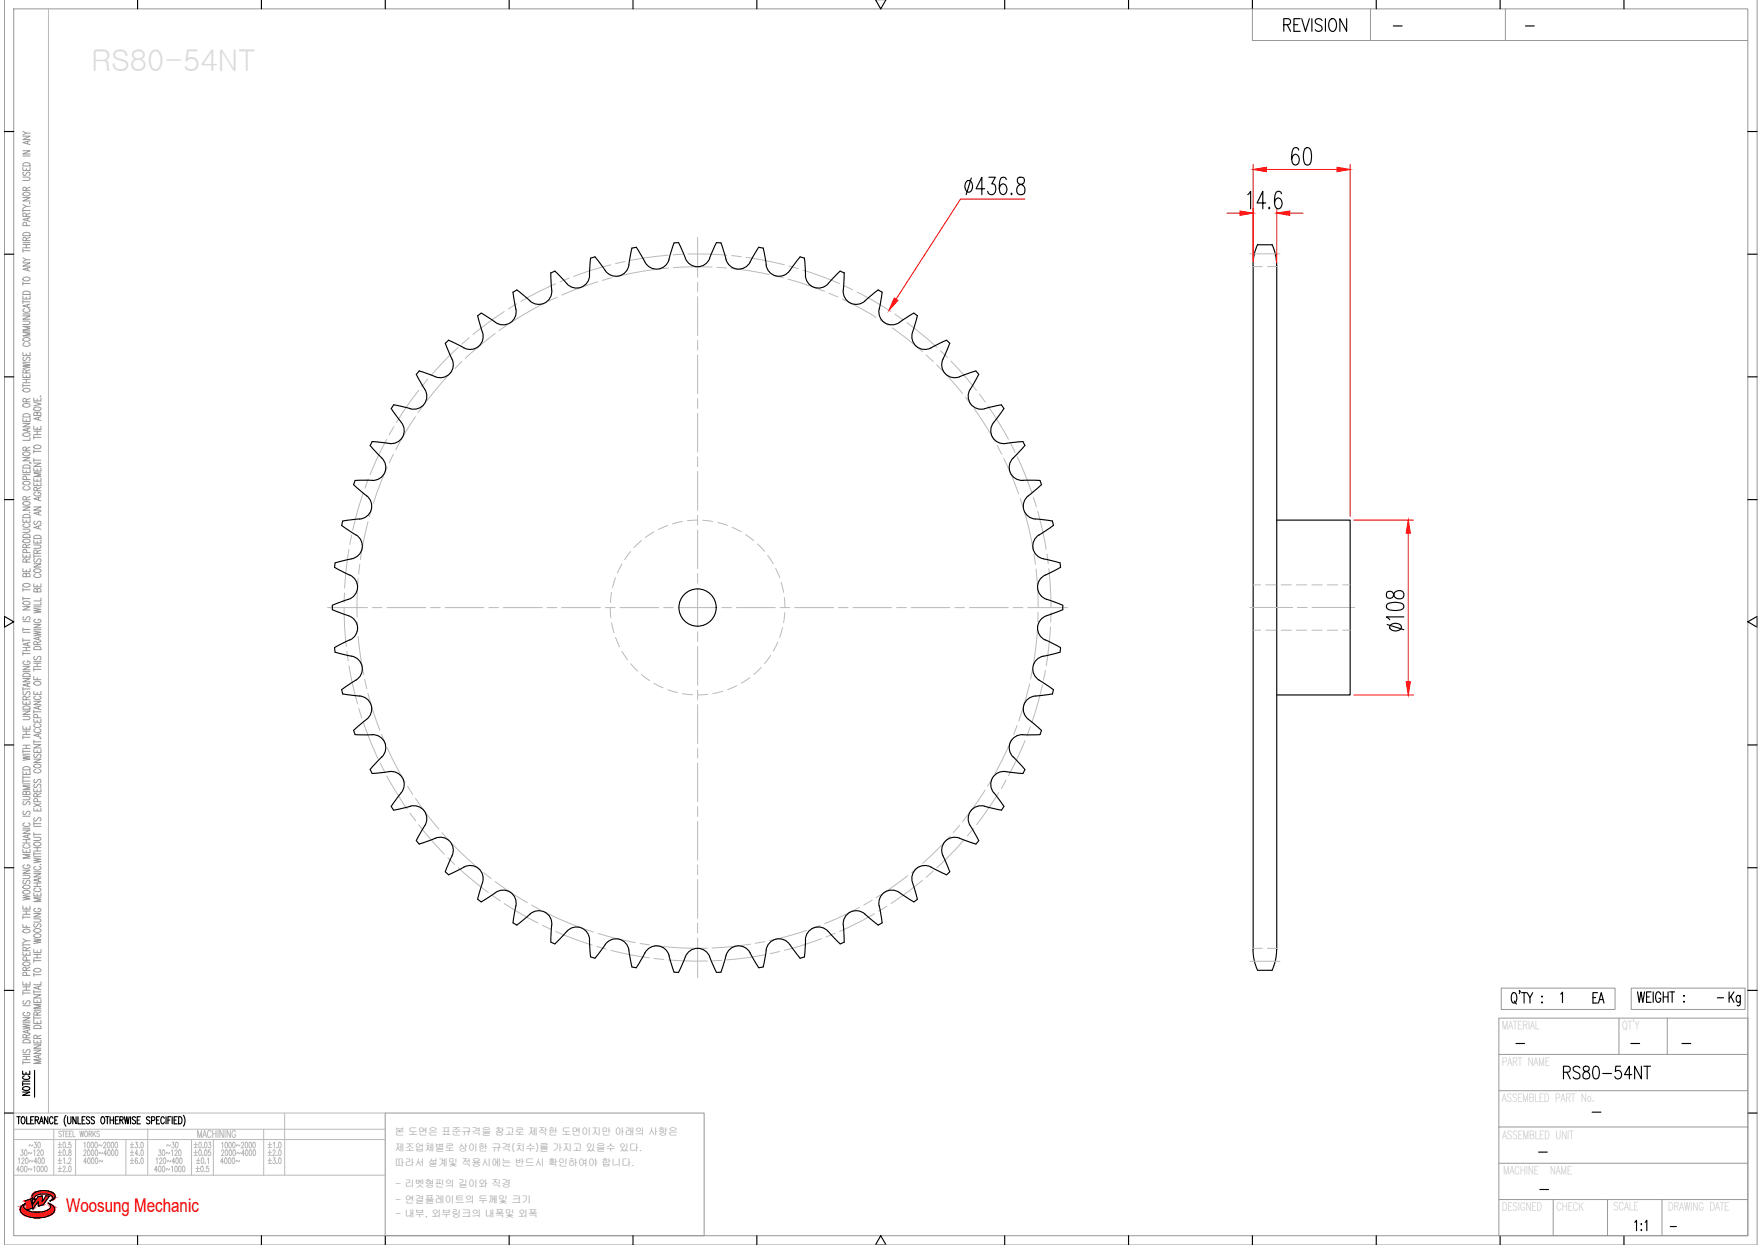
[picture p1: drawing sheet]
<svg xmlns="http://www.w3.org/2000/svg" width="297mm" height="210mm" viewBox="0 0 297 210" stroke-linecap="round" stroke-linejoin="round" font-family="sans-serif">
<defs><g id="words">
<text font-size="5.3" x="290.7" y="170.7">Kg</text>
<text font-size="4.9" x="267.8" y="170.4">EA</text>
<text font-size="3.2" fill="#f00" x="11.1" y="204.3">Woosung Mechanic</text>
<g font-size="2.6">
<text x="234.2" y="5.6">-</text>
<text x="256.5" y="5.6">-</text>
<text x="288.9" y="169.3">-</text>
<text x="254.7" y="177.1">-</text>
<text x="274.1" y="177.1">-</text>
<text x="282.9" y="177.1">-</text>
<text x="267.8" y="188.7">-</text>
<text x="258.6" y="195.4">-</text>
<text x="258.9" y="201.8">-</text>
<text x="280.8" y="208.1">-</text>
</g>
<g font-size="1.7" fill="#989898">
<text x="66.6" y="191.4">본 도면은 표준규격을 참고로 제작한 도면이지만 아래의 사항은</text>
<text x="66.6" y="194.1">제조업체별로 상이한 규격(치수)를 가지고 있을수 있다.</text>
<text x="66.6" y="196.6">따라서 설계및 적용시에는 반드시 확인하여야 합니다.</text>
<text x="66.7" y="200.2">- 리벳형핀의 길이와 직경</text>
<text x="66.7" y="202.8">- 연결플레이트의 두께및 크기</text>
<text x="66.7" y="205.2">- 내부, 외부링크의 내폭및 외폭</text>
</g>
</g></defs>
<!-- layer: 0 -->
<g fill="none" stroke="#989898" stroke-width=".17">
<path d="M.7 -.1v210h295.7v-210M2.3 1.5h292.5v206.8h-292.5zM211.3 1.5v5.3h83.5M231.2 1.5v5.3M253.9 1.5v5.3M3.9 33.3h1.2l-1.2 .6h1.2M3.9 29.9h.8l.4 .2-.2 .3h-1M3.9 28.2v.5h1.2v-.5M3.9 25.4h1.2l-1.2 .6h1.2M3.9 23h1.2l-1.2 .5h1.2M3.9 35.2v.6M3.9 35.5h1.2"/>
<path d="M3.9 34.5l.5 .3M3.9 26.3h1.2M3.9 22.1l.5 .4M3.9 39.3a.82 .82 0 0 1 1.2 .1v.3h-1.2zM3.9 32.5a.91 .91 0 0 1 1.2 .1 .64 .64 0 0 1-.6 .4 .64 .64 0 0 1-.6-.4zM3.9 27.6a.84 .84 0 0 1 1.2 .1v.3h-1.2zM4 29l-.1 .4 .1 .2 .3-.1a.52 .52 0 0 1 .7-.4l.1 .3-.2 .2M4.4 36.5v-.5h-.4l-.1 .5h1.2M4.4 32.1l-.1-.5h-.4v.5h1.2M4.4 28.4v.3M4.5 38.1l-.1-.5-.1-.1-.4 .1v.5h1.2M4.7 23.8v.4"/>
<path d="M4.7 36.8v.4M5 34.2v.1zM5.1 36.7l-1.2 .3 1.2 .3M5.1 34.8h-.7l-.5 .3M5.1 23.7l-1.2 .3 1.2 .4M5.1 22.5h-.7l-.5 .3M5.1 35.9l-.7 .3M5.1 31.6l-.7 .2M3.9 59.4v.6h1.2v-.6M3.9 54.1h.8l.4 .3-.2 .3h-1M3.9 53.2h1.2l-1.2 .6h1.2M3.9 49.9v.5h1.2v-.5"/>
<path d="M3.9 44.3h1.2l-1.2 .6h1.2M3.9 42v.5M3.9 47.5v.6M3.9 50.6v.6M3.9 52.9h1.2M3.9 50.9h1.2M3.9 47.8h1.2M3.9 43.5l.5 .3M3.9 42.3h1.2M3.9 41.8h1.2M3.9 41.2h1.2M3.9 40.9h1.2"/>
<path d="M3.9 57.1a.91 .91 0 0 1 1.2 0 .69 .69 0 0 1-1.2 .3zM3.9 49.2a.82 .82 0 0 1 1.2 .2v.2h-1.2zM3.9 46.9a.71 .71 0 0 1 1.2 .2 .7 .7 0 0 1-1.2-.1zM4.2 57.8a.32 .32 0 0 0-.3 .4 .32 .32 0 0 0 .4 .2h.3a.32 .32 0 0 0 .5-.2 .32 .32 0 0 0-.3-.4M4.2 52a.32 .32 0 0 0-.3 .5 .32 .32 0 0 0 .4 .2h.3a.32 .32 0 0 0 .5-.2 .32 .32 0 0 0-.3-.5M4.4 40.6v-.5h-.4l-.1 .5h1.2M4.4 41.2v.6M4.4 50.1v.3M4.4 59.6v.4M4.7 45.2v.4M4.7 51.4v.4M5.1 56h-1.2l1.2 .3-1.2 .3h1.2"/>
<path d="M5.1 55h-1.2l1.2 .3-1.2 .4h1.2M5.1 51.3l-1.2 .3 1.2 .3M5.1 45.1l-1.2 .3 1.2 .3M5.1 43.8h-.7l-.5 .3M5.1 40l-.7 .3M3.9 79.2v.5h1.2v-.5M3.9 77.1h1.2l-1.2 .6h1.2M3.9 73.2a.72 .72 0 0 1 1.2 .2 .87 .87 0 0 1-1.2 0zM3.9 71.4h1.2l-1.2 .6h1.2M3.9 70.5v.6h1.2v-.6M3.9 63.1v.5h1.2v-.5M3.9 61.3l1.2 .2-1.2 .2 1.2 .2-1.2 .2"/>
<path d="M3.9 64.7v.6M3.9 65h1.2M3.9 64.5h1.2M3.9 64h1.2M3.9 61.1h1.2M3.9 78.5a.84 .84 0 0 1 1.2 .1v.3h-1.2zM3.9 76.4a.71 .71 0 0 1 1.2 .2 .7 .7 0 0 1-1.2-.2zM3.9 69.9a.79 .79 0 0 1 1.2 .1v.3h-1.2zM3.9 68.2a.91 .91 0 0 1 1.2 .1 .69 .69 0 0 1-1.2 .2zM3.9 65.6a.74 .74 0 0 1 1.2 .2 .7 .7 0 0 1-1.2-.1zM4 60.2a.29 .29 0 0 0-.1 .5 .29 .29 0 0 0 .5-.1l.1-.2a.31 .31 0 0 1 .5-.1 .31 .31 0 0 1-.1 .5M4.4 75.9v-.5h-.5v.5h1.2"/>
<path d="M4.4 67.7v-.4l-.4-.1-.1 .5h1.2M4.4 62.9v-.5h-.5v.5h1.2M4.4 63.3v.3M4.4 64v.5M4.4 70.8v.3M4.4 79.4v.3M4.7 72.3v.4M5 78l.3 .1M5.1 73.8v.4h-1.2M5.1 72.2l-1.2 .3 1.2 .3M5.1 75.4l-.7 .2M5.1 67.2l-.7 .3"/>
<path d="M5.1 62.3l-.7 .3M5.7 78.9v.5h1.2v-.5M5.7 78.1h1.2l-1.2 .5h1.2M5.7 71.9v.5h1.2v-.5M5.7 67.8l1.2 .3-1.2 .3M5.7 67.1v.5h1.2v-.5M5.7 73.5v.5M5.7 75.8v.6M5.7 77.3v.6M5.7 77.6h1.2M5.7 76.1h1.2M5.7 73.7h1.2"/>
<path d="M5.7 73.3h1.2M5.7 72.7h1.2M5.8 75.2a.71 .71 0 0 1 1.1 .2 .73 .73 0 0 1-1.2-.1zM5.8 68.8a.91 .91 0 0 1 1.1 0 .69 .69 0 0 1-1.1 .3zM6.3 69.7l.2-.2h.3l.1 .2v.4h-1.2l.1-.6 .4 .1 .1 .5M6.3 67.3v.3M6.3 72.1v.3M6.3 72.7v.6M6.3 79.1v.3M6.5 70.4v.4M6.8 66.8h.1zM6.9 79.7h-1.2l1.2 .3-1.2 .4h1.2"/>
<path d="M6.9 70.3l-1.2 .3 1.2 .3M3.9 95.9v.5h1.2v-.5M3.9 93.4v.5h1.2v-.5M3.9 89.2h1l.2 .2-.2 .3-1 .1M3.9 87.5v.5h1.2v-.5M3.9 85.5h1.2l-1.2 .5h1.2M3.9 99.2v.5M3.9 99.4h1.2M3.9 80h1.2M3.9 98.5a.91 .91 0 0 1 1.2 .1 .64 .64 0 0 1-.6 .4 .64 .64 0 0 1-.6-.4zM3.9 91.1a.71 .71 0 0 1 1.2 .2 .73 .73 0 0 1-1.2-.2zM3.9 90.2a.79 .79 0 0 1 1.2 .1v.3h-1.2z"/>
<path d="M3.9 86.9a.82 .82 0 0 1 1.2 .1v.3h-1.2zM3.9 84.7a.91 .91 0 0 1 1.2 .1 .64 .64 0 0 1-.6 .4 .64 .64 0 0 1-.6-.4zM3.9 81.3a.91 .91 0 0 1 1.2 .1 .64 .64 0 0 1-.6 .4 .64 .64 0 0 1-.6-.4zM4.2 88.3a.32 .32 0 0 0-.3 .4 .32 .32 0 0 0 .4 .2h.3a.32 .32 0 0 0 .5-.2 .32 .32 0 0 0-.3-.4M4.2 82a.32 .32 0 0 0-.3 .4 .32 .32 0 0 0 .4 .2h.3a.32 .32 0 0 0 .5-.2 .32 .32 0 0 0-.3-.4M4.4 96.9l.3-.2h.3l.1 .2v.3h-1.2l.1-.5h.4v.5M4.4 94.8v-.5l-.4-.1-.1 .6h1.2M4.4 92.3l-.1-.5-.4 .1v.4h1.2M4.4 84.3v-.5l-.4-.1-.1 .6h1.2M4.4 87.7v.3M4.4 93.6v.3M4.4 96.1v.3"/>
<path d="M4.5 93.2l-.1-.5h-.5v.5h1.2M4.5 80.8l-.1-.4-.1-.1-.4 .1v.4h1.2M5 86.4h.1M5.1 94.2l-.7 .3M5.1 91.8l-.7 .2M5.1 83.7l-.7 .3M5.7 98.4v.5h1.2v-.5M5.7 95.1h1.2l-1.2 .5h1.2M5.7 91.9h.9l.3 .2-.2 .3h-1M5.7 91v.6h1.2v-.6M5.7 85.5h1.2l-1.2 .5h1.2M5.7 81.4v.5h1.2v-.5"/>
<path d="M5.7 80.6v.5h1.2v-.5M5.7 93.5v.6M5.7 93.8h1.2M5.8 96a.91 .91 0 0 1 1.1 .1 .64 .64 0 0 1-.6 .4 .64 .64 0 0 1-.6-.4zM5.8 90.4a.79 .79 0 0 1 1.1 .1v.3h-1.2zM5.9 94.2a.29 .29 0 0 0-.2 .5 .29 .29 0 0 0 .5-.1l.1-.2a.31 .31 0 0 1 .5-.1 .31 .31 0 0 1-.1 .5M5.9 87.9l-.2 .2 .2 .3 .3-.1 .1-.3a.3 .3 0 0 1 .5-.1 .3 .3 0 0 1-.1 .5M6 96.8a.32 .32 0 0 0-.3 .4 .32 .32 0 0 0 .5 .2h.2a.32 .32 0 0 0 .5-.2 .32 .32 0 0 0-.3-.4M6 83a.32 .32 0 0 0-.3 .4 .32 .32 0 0 0 .5 .2h.2a.34 .34 0 0 0 .5-.3 .34 .34 0 0 0-.5-.3v.2M6.3 99.4l.2-.2 .3 .1 .1 .1v.4h-1.2l.1-.5h.4l.1 .5M6.3 93.3l-.1-.5h-.4l-.1 .5h1.2M6.3 82.7l-.1-.5h-.4l-.1 .5h1.2"/>
<path d="M6.3 80.8v.3M6.3 81.6v.3M6.3 91.2v.4M6.3 98.6v.3M6.5 83.9v.4M6.5 86.4v.4M6.5 88.7v.4M6.9 88.6l-1.2 .3 1.2 .3M6.9 86.2l-1.2 .3 1.2 .4M6.9 83.8l-1.2 .3 1.2 .3M6.9 92.7l-.6 .3M6.9 82.2l-.6 .3"/>
<path d="M3.9 119.9h1.2l-1.2 .6h1.2M3.9 118.2v.5h1.2v-.5M3.9 114.4h1.2l-1.2 .5h1.2M3.9 112.3h1.2l-1.2 .6h1.2M3.9 102.3h1.2l-1.2 .5h1.2M3.9 100.6v.6M3.9 105.8v.6M3.9 107.6v.6M3.9 109.9v.6M3.9 115.9v.5M3.9 116.2h1.2M3.9 113.2h1.2"/>
<path d="M3.9 110.2h1.2M3.9 109.7h1.2M3.9 109.1h1.2M3.9 107.9h1.2M3.9 106.6h1.2M3.9 106.1h1.2M3.9 104.8h1.2M3.9 100.9h1.2M3.9 119.2a.84 .84 0 0 1 1.2 .1v.3h-1.2zM3.9 113.7a.82 .82 0 0 1 1.2 .1v.3h-1.2zM3.9 101.5a.91 .91 0 0 1 1.2 .1 .69 .69 0 0 1-1.2 .2zM4 116.6a.29 .29 0 0 0-.1 .5 .29 .29 0 0 0 .5-.1l.1-.2a.31 .31 0 0 1 .5-.1 .31 .31 0 0 1-.1 .5"/>
<path d="M4 104a.29 .29 0 0 0-.1 .4 .29 .29 0 0 0 .5 0l.1-.3a.31 .31 0 0 1 .5-.1 .31 .31 0 0 1-.1 .5M4.2 111.5a.32 .32 0 0 0-.3 .4 .32 .32 0 0 0 .4 .2h.3a.34 .34 0 0 0 .5-.3 .34 .34 0 0 0-.5-.3v.2M4.4 118v-.5l-.4-.1-.1 .6h1.2M4.4 109.1v.6M4.4 118.4v.3M4.7 108.4v.4M4.7 115.3v.4M5.1 115.2l-1.2 .3 1.2 .3M5.1 108.3l-1.2 .3 1.2 .3M5.1 117.4l-.7 .3M5.7 118.2h1.2l-1.2 .6h1.2M5.7 116.6v.5h1.2v-.5"/>
<path d="M5.7 114.1v.5h1.2M5.7 106.4l1.2 .2-1.2 .2 1.2 .2-1.2 .2M5.7 105.3h1.2l-1.2 .5h1.2M5.7 102.5l1.2 .3-1.2 .1 1.2 .3-1.2 .1M5.7 112.6v.5M5.7 119.7v.6M5.7 112.9h1.2M5.7 112.4h1.2M5.7 111.8h1.2M5.7 111.5h1.2M5.7 106.2h1.2M5.7 102.3h1.2"/>
<path d="M5.8 115a.71 .71 0 0 1 1.1 .3 .7 .7 0 0 1-1.2-.2zM5.8 109.1a.84 .84 0 0 1 1.1 .2v.2h-1.2zM5.9 110.7a.29 .29 0 0 0-.2 .4 .29 .29 0 0 0 .5 0l.1-.3a.31 .31 0 0 1 .5-.1 .31 .31 0 0 1-.1 .5M6 117.4a.32 .32 0 0 0-.3 .4 .32 .32 0 0 0 .5 .2h.2a.32 .32 0 0 0 .5-.2 .32 .32 0 0 0-.3-.4M6 104.4a.32 .32 0 0 0-.3 .4 .32 .32 0 0 0 .5 .2h.2a.33 .33 0 0 0 .5-.3 .33 .33 0 0 0-.5-.3v.2M6.3 108.7l-.1-.5h-.4l-.1 .5h1.2M6.3 111.8v.6M6.3 114.3v.3M6.3 116.7v.4M6.5 107.5v.4M6.5 119.1v.4M6.9 119l-1.2 .3 1.2 .3"/>
<path d="M6.9 107.3l-1.2 .3 1.2 .4M6.9 101.5v.5h-1.2M6.9 100.8v.5h-1.2M6.9 108.1l-.6 .3M3.9 139.9h1.2l-1.2 .6h1.2M3.9 134.3h.8l.4 .2-.2 .3h-1M3.9 130v.6h1.2v-.6M3.9 127.4l1.2 .2-1.2 .2 1.2 .2-1.2 .2M3.9 122.4v.6h1.2v-.6M3.9 120.8h.8l.4 .2-.2 .3h-1M3.9 124v.6M3.9 126.4v.6"/>
<path d="M3.9 130.8v.5M3.9 131.4v.6M3.9 139.6h1.2M3.9 137.6h1.2M3.9 132.2h1.2M3.9 131.7h1.2M3.9 131h1.2M3.9 127.2h1.2M3.9 126.7h1.2M3.9 126.2h1.2M3.9 125.6h1.2M3.9 124.3h1.2"/>
<path d="M3.9 123.8h1.2M3.9 123.3h1.2M3.9 129.4a.82 .82 0 0 1 1.2 .1v.3h-1.2zM4 136.8a.29 .29 0 0 0-.1 .4 .29 .29 0 0 0 .5 0l.1-.3a.31 .31 0 0 1 .5-.1 .31 .31 0 0 1-.1 .5M4 135.1l-.1 .2 .1 .4 .3-.1 .2-.3a.3 .3 0 0 1 .5-.1 .3 .3 0 0 1-.1 .5M4.2 138.7a.32 .32 0 0 0-.3 .4 .32 .32 0 0 0 .4 .3h.3a.32 .32 0 0 0 .5-.3 .32 .32 0 0 0-.3-.4M4.4 133.6l.3-.2h.3l.1 .2v.4h-1.2l.1-.6 .4 .1v.5M4.4 122.6v.4M4.4 123.3v.5M4.4 125.6v.6M4.4 130.2v.4M5.1 132.5h-1.2l1.2 .3-1.2 .3h1.2"/>
<path d="M5.7 136.2v.5h1.2v-.5M5.7 133v.5h1.2v-.5M5.7 128h1.2l-1.2 .6h1.2M5.7 126.3v.6h1.2v-.6M5.7 125.5h1.2l-1.2 .6h1.2M5.7 121.3v.5h1.2v-.5M5.7 124.8v.5M5.7 138.6v.5M5.7 139.3h1.2M5.7 138.9h1.2M5.7 135.5l1.2 .5M5.7 125.1h1.2"/>
<path d="M5.7 120h1.2M5.8 129a.91 .91 0 0 1 1.1 .1 .69 .69 0 0 1-1.1 .2zM5.9 137.9a.29 .29 0 0 0-.2 .4 .29 .29 0 0 0 .5 0l.1-.3a.31 .31 0 0 1 .5-.1 .31 .31 0 0 1-.1 .5M5.9 132.2l-.2 .4a.26 .26 0 0 0 .2 .2 .26 .26 0 0 0 .3-.2l.1-.2a.31 .31 0 0 1 .5-.1 .31 .31 0 0 1-.1 .5M5.9 131.4a.29 .29 0 0 0-.2 .5 .29 .29 0 0 0 .5-.1l.1-.2a.31 .31 0 0 1 .5-.1 .31 .31 0 0 1-.1 .5M5.9 127.1a.29 .29 0 0 0-.2 .5 .29 .29 0 0 0 .5-.1l.1-.2a.31 .31 0 0 1 .5-.1 .31 .31 0 0 1-.1 .5M6 129.7a.32 .32 0 0 0-.3 .4 .32 .32 0 0 0 .5 .2h.2a.32 .32 0 0 0 .5-.2 .32 .32 0 0 0-.3-.4M6 122.9a.32 .32 0 0 0-.3 .4 .32 .32 0 0 0 .5 .2h.2a.32 .32 0 0 0 .5-.2 .32 .32 0 0 0-.3-.4M6 122a.32 .32 0 0 0-.3 .5 .32 .32 0 0 0 .5 .2h.2a.32 .32 0 0 0 .5-.2 .32 .32 0 0 0-.3-.5M6.3 134.3l-.1-.4-.4-.1-.1 .5h1.2M6.3 121.4v.4M6.3 126.5v.4"/>
<path d="M6.3 133.2v.3M6.3 136.4v.3M6.3 135.2v-.5l-.2-.1-.3 .1-.1 .5h1.2M6.3 121v-.5h-.5l-.1 .5h1.2M6.5 123.8v.4M6.8 124.5h.1zM6.9 123.6l-1.2 .4 1.2 .3M6.9 135.5l-1.2 .5M6.9 133.8l-.6 .2M3.9 155.8v.6h1.2M3.9 152.8v.5h1.2v-.5M3.9 151l1.2 .1-1.2 .2 1.2 .2-1.2 .2"/>
<path d="M3.9 149.5a.72 .72 0 0 1 1.2 .1 .87 .87 0 0 1-1.2 0zM3.9 147.6h.8l.4 .2-.2 .3h-1M3.9 146.7h1.2l-1.2 .5h1.2M3.9 143.2v.5h1.2v-.5M3.9 154.4v.5M3.9 159v.6M3.9 159.3h1.2M3.9 158.3l.5 .3M3.9 154.6h1.2M3.9 154.1h1.2M3.9 153.6h1.2M3.9 142.1h1.2"/>
<path d="M3.9 141.6h1.2M3.9 156.8a.91 .91 0 0 1 1.2 .1 .64 .64 0 0 1-.6 .4 .64 .64 0 0 1-.6-.4zM3.9 150.3a.91 .91 0 0 1 1.2 0 .64 .64 0 0 1-.6 .5 .64 .64 0 0 1-.6-.5zM4 148.4a.29 .29 0 0 0-.1 .5 .29 .29 0 0 0 .5-.1l.1-.2a.31 .31 0 0 1 .5-.1 .31 .31 0 0 1-.1 .5M4.2 145.8a.32 .32 0 0 0-.3 .4 .32 .32 0 0 0 .4 .2h.3a.33 .33 0 0 0 .5-.3 .33 .33 0 0 0-.5-.3v.2M4.2 142.4a.32 .32 0 0 0-.3 .4 .32 .32 0 0 0 .4 .2h.3a.32 .32 0 0 0 .5-.2 .32 .32 0 0 0-.3-.4M4.4 141.6v.5M4.4 143.4v.3M4.4 152.9v.4M4.4 153.6v.5M4.4 156v.4M4.7 140.8v.4"/>
<path d="M5.1 158.6h-.7l-.5 .3M5.1 144.1h-1.2l1.2 .3-1.2 .3h1.2M5.1 140.7l-1.2 .3 1.2 .4M5.1 159.7l-.7 .3M5.7 158.3l1.2 .2-1.2 .2 1.2 .2-1.2 .2M5.7 154.9h.9l.3 .2-.2 .3-1 .1M5.7 154h1.2l-1.2 .6h1.2M5.7 150.5v.6h1.2v-.6M5.7 147.3h1.2l-1.2 .5h1.2M5.7 144.7l1.2 .2-1.2 .2 1.2 .2-1.2 .2M5.7 141.2h.9l.3 .2-.2 .3h-1M5.7 140.4v.5"/>
<path d="M5.7 143.7v.5M5.7 149.5h1.2M5.7 148.9h1.2M5.7 147h1.2M5.7 144.4h1.2M5.7 143.9h1.2M5.7 143.5h1.2M5.7 142.9h1.2M5.7 140.7h1.2M5.8 157.6a.71 .71 0 0 1 1.1 .2 .7 .7 0 0 1-1.2-.1zM5.8 156.7a.71 .71 0 0 1 1.1 .2 .7 .7 0 0 1-1.2-.1zM5.8 142.1a.71 .71 0 0 1 1.1 .3 .7 .7 0 0 1-1.2-.2z"/>
<path d="M5.9 155.8l-.2 .1 .2 .4 .3-.1 .1-.3a.3 .3 0 0 1 .5-.1 .3 .3 0 0 1-.1 .5M6 153.1a.32 .32 0 0 0-.3 .4 .32 .32 0 0 0 .5 .2h.2a.34 .34 0 0 0 .5-.3 .34 .34 0 0 0-.5-.3v.2M6 149.7a.32 .32 0 0 0-.3 .4 .32 .32 0 0 0 .5 .2h.2a.32 .32 0 0 0 .5-.2 .32 .32 0 0 0-.3-.4M6 146.1a.32 .32 0 0 0-.3 .4 .32 .32 0 0 0 .5 .2h.2a.32 .32 0 0 0 .5-.2 .32 .32 0 0 0-.3-.4M6.3 142.9v.6M6.3 148.9v.6M6.3 150.7v.4M6.5 148.2v.4M6.8 145.8h.1zM6.9 151.4h-1.2l1.2 .3-1.2 .3h1.2M6.9 148.1l-1.2 .3 1.2 .3M3.9 172.7l1.2 .2-1.2 .2 1.2 .2-1.2 .2"/>
<path d="M3.9 171.6h1.2l-1.2 .5h1.2M3.9 165.5v.6h1.2v-.6M3.9 160.5v.6h1.2v-.6M3.9 179.1h1.2M3.9 167.1v.6M3.9 178.9v.5M3.9 178.7h1.2M3.9 178.1h1.2M3.9 177.8h1.2M3.9 172.4h1.2M3.9 169.6h1.2M3.9 167.4h1.2"/>
<path d="M3.9 167h1.2M3.9 166.4h1.2M3.9 175.4a.82 .82 0 0 1 1.2 .1v.3h-1.2zM3.9 162.3a.71 .71 0 0 1 1.2 .3 .7 .7 0 0 1-1.2-.2zM4 176.9l-.1 .2 .1 .4 .3-.1 .2-.3a.3 .3 0 0 1 .5-.1 .3 .3 0 0 1-.1 .5M4 168.7a.29 .29 0 0 0-.1 .5 .29 .29 0 0 0 .5-.1l.1-.2a.31 .31 0 0 1 .5-.1 .31 .31 0 0 1-.1 .5M4.2 170.7a.32 .32 0 0 0-.3 .4 .32 .32 0 0 0 .4 .2h.3a.33 .33 0 0 0 .5-.3 .33 .33 0 0 0-.5-.3v.2M4.4 175v-.5l-.4-.1-.1 .6h1.2M4.4 163.6v-.5h-.4l-.1 .5h1.2M4.4 160.3v-.5h-.4l-.1 .5h1.2M4.4 160.7v.4M4.4 165.7v.4"/>
<path d="M4.4 166.4v.6M4.4 178.1v.6M4.5 164.5l-.1-.5h-.5v.5h1.2M4.5 161.9l-.1-.5-.1-.1-.4 .1v.5h1.2M4.7 173.7v.4M5.1 173.6l-1.2 .3 1.2 .4M5.1 174.4l-.7 .3M5.1 163.1l-.7 .2M5.7 177.1h1.2l-1.2 .5h1.2M5.7 176.2h1.2l-1.2 .5h1.2M5.7 175.3v.5h1.2v-.5M5.7 172v.6h1.2v-.6"/>
<path d="M5.7 168.5v.5h1.2v-.5M5.7 167.7h1.2l-1.2 .6h1.2M5.7 160.1v.5h1.2v-.5M5.7 171.6h1.2M5.7 161.7v.6M5.7 164.1v.5M5.7 166.9v.6M5.7 171.4v.5M5.7 170.3h1.2M5.7 167.2h1.2M5.7 164.3h1.2M5.7 162h1.2"/>
<path d="M5.7 161.5h1.2M5.7 160.9h1.2M5.8 173a.82 .82 0 0 1 1.1 .1v.3h-1.2zM5.8 163.4a.71 .71 0 0 1 1.1 .3 .87 .87 0 0 1-1.2 0zM6.3 175.1l-.1-.5h-.4l-.1 .5h1.2M6.3 171.1l-.1-.4-.4-.1-.1 .5h1.2M6.3 160.3v.3M6.3 160.9v.6M6.3 168.7v.3M6.3 172.2v.4M6.3 175.5v.3M6.5 166.3v.4"/>
<path d="M6.5 177.9v.4M6.9 178.7h-1.2l1.2 .3-1.2 .3h1.2M6.9 177.8l-1.2 .3 1.2 .3M6.9 169.3h-1.2l1.2 .4-1.2 .3h1.2M6.9 166.2l-1.2 .3 1.2 .4M6.9 165.5v.5h-1.2M6.9 174.5l-.6 .3M6.9 170.6l-.6 .3M252.8 177.8h42M252.8 171.7h42v36.6h-42zM253.2 166.6h19.2v3.6h-19.2zM273.1 171.7v6.1"/>
<path d="M275.2 166.6h19.2v3.6h-19.2zM281.2 171.7v6.1M65 187.7h53.8v20.6h-53.8zM252.8 196.1h42M252.8 183.9h42M252.8 190h42M252.8 202.2h42M262 202.2v6.1M271.2 202.2v6.1M280.3 202.2v6.1"/>
</g>
<g fill="none" stroke="#000" stroke-width=".19">
<path d="M23.2 -.1v1.6M44.1 -.1v1.6M65 -.1v1.6M85.9 -.1v1.6M106.8 -.1v1.6M127.7 -.1v1.6M147.7 -.1l.9 1.6 .9-1.6M169.5 -.1v1.6M190.4 -.1v1.6M211.3 -.1v1.6M232.1 -.1v1.6M253 -.1v1.6"/>
<path d="M273.9 -.1v1.6M216.5 4.2h.8a.52 .52 0 0 0 .4-.5 .52 .52 0 0 0-.4-.6h-.8v2.2M217.1 4.2l.6 1.1M218.3 4.2h.6M219.3 3.1h-1v2.2h1M219.6 3.1l.6 2.2 .7-2.2M221.3 3.1v2.2M223 3.4a.58 .58 0 0 0-.7-.3 .58 .58 0 0 0-.4 .8l.8 .4a.53 .53 0 0 1 .3 .5 .53 .53 0 0 1-.4 .5h-.3l-.4-.3M223.6 3.1v2.2M224.5 3.3l.1-.2a.93 .93 0 0 1 .8 1.4l-.1 .3a.57 .57 0 0 1-.5 .5 .57 .57 0 0 1-.6-.5 1.47 1.47 0 0 1 .3-1.5zM227.1 3.1v2.2l-1.1-2.2v2.2M.7 22.2h1.6"/>
<path d="M294.8 22.2h1.6M.7 42.9h1.6M78.2 58.6l-2.5-1.2-.6 .5 .9 2.2a2.23 2.23 0 0 1 0 2.7 2.23 2.23 0 0 1-2.6 .7M83.6 54.4l-2.4-1.6-.6 .4 .6 2.4a2.23 2.23 0 0 1-.3 2.6 2.23 2.23 0 0 1-2.7 .4M95.6 47.8l-2-2.1-.7 .3 .1 2.4a2.25 2.25 0 0 1-1.1 2.7 2.25 2.25 0 0 1-2.9-.7l-1.8-1.5-.7 .4 .4 2.3a2.23 2.23 0 0 1-.6 2.7 2.23 2.23 0 0 1-2.7 .1M99.4 46.4a2.19 2.19 0 0 1-1.4 2 2.19 2.19 0 0 1-2.4-.6M99.6 43.5l-.2 2.9M99.6 43.5l.8-.2 1.4 1.9a2.25 2.25 0 0 0 2.6 1.3 2.25 2.25 0 0 0 1.7-2.3l.5-2.4 .7-.1 1.3 2.1a2.25 2.25 0 0 0 2.4 1.6 2.25 2.25 0 0 0 2-2.2l.7-2.2 .8-.1 .9 2.2a2.23 2.23 0 0 0 2 1.9 2.23 2.23 0 0 0 2.3-1.4M119.7 43.6l1.2-2.7h.7l.7 2.3a2.25 2.25 0 0 0 2 2.2 2.25 2.25 0 0 0 2.4-1.6l1.3-2.1 .7 .1 .5 2.4a2.25 2.25 0 0 0 1.7 2.3 2.25 2.25 0 0 0 2.6-1.3l1.5-1.9 .7 .2 .2 2.9M135.9 46.4a2.19 2.19 0 0 0 1.4 2 2.19 2.19 0 0 0 2.4-.6M141.7 45.7l-2 2.1M141.7 45.7l.7 .3-.1 2.4a2.25 2.25 0 0 0 1.1 2.7 2.25 2.25 0 0 0 2.9-.7l1.8-1.5 .7 .4"/>
<path d="M148.8 49.3l-.4 2.3a2.22 2.22 0 0 0 .6 2.7 2.22 2.22 0 0 0 2.7 .1M154.1 52.8l-2.4 1.6M154.2 52.8l.5 .4M154.7 53.2l-.6 2.4a2.23 2.23 0 0 0 .3 2.6 2.23 2.23 0 0 0 2.7 .4M157.1 58.6l2.6-1.2 .5 .5-.9 2.2a2.23 2.23 0 0 0 0 2.7 2.23 2.23 0 0 0 2.6 .7M211.4 44.7v115.4M212.1 41.2l-.6 1.7-.1 1.8M212.1 41.3h2.5M214.6 41.2l.5 1.7 .2 1.8M215.4 44.7v115.4M294.8 42.9h1.6M.7 63.5h1.6"/>
<path d="M62.4 75.1l2 2.1M64.4 77.2a2.19 2.19 0 0 1 .5 2.5 2.19 2.19 0 0 1-2.1 1.3M66 68.9l1.7 2.3M66.4 68.3l-.4 .6M66.4 68.2l2.8 .7M67.7 71.2a2.22 2.22 0 0 1 .1 2.7 2.22 2.22 0 0 1-2.6 .8l-2.4-.3-.4 .7M73.4 63.5l-2.7-1-.5 .6 1.2 2.1a2.23 2.23 0 0 1 .3 2.7 2.23 2.23 0 0 1-2.5 1M164.6 62.5l-2.7 1M164.6 62.5l.5 .6-1.2 2.1a2.25 2.25 0 0 0-.2 2.9 2.25 2.25 0 0 0 2.9 .7l2.3-.6M168.9 68.3l.4 .6M169.3 68.9l-1.4 1.9a2.26 2.26 0 0 0-.5 2.9 2.26 2.26 0 0 0 2.7 1l2.4-.3 .4 .7-2 2.1M170.9 77.2a2.19 2.19 0 0 0-.5 2.5 2.19 2.19 0 0 0 2.1 1.3"/>
<path d="M294.8 63.5h1.6M.7 84.2h1.6M57.6 88.6l2.4 1.6M57.8 87.9l-.2 .7M59 97a2.22 2.22 0 0 1 1.3 2.3 2.22 2.22 0 0 1-2 1.9l-2.2 .8v.6v.2l2.2 .9a2.24 2.24 0 0 1 2 1.8 2.24 2.24 0 0 1-1.3 2.4M59.9 81l-.3 .7 1.9 1.6a2.24 2.24 0 0 1 1.1 2.6 2.24 2.24 0 0 1-2.4 1.6l-2.4 .3M60 90.2a2.23 2.23 0 0 1 1 2.5 2.23 2.23 0 0 1-2.1 1.6l-2.4 .6-.1 .8 2.6 1.3M62.8 81h-2.9M172.5 81h2.9M174.6 87.5l2.9 .3M175.3 90.2a2.23 2.23 0 0 0-1 2.5 2.23 2.23 0 0 0 2.2 1.6l2.3 .6 .1 .5v.2l-2.2 1.2a2.25 2.25 0 0 0-1.7 2.3 2.25 2.25 0 0 0 2 2.1l2.3 .8v.6v.2l-2.3 .9a2.24 2.24 0 0 0-1.9 1.8 2.24 2.24 0 0 0 1.2 2.4M175.4 81l.3 .7-1.9 1.6a2.23 2.23 0 0 0-1.2 2.4 2.23 2.23 0 0 0 2 1.8"/>
<path d="M177.5 87.9l.2 .7M177.7 88.6l-2.4 1.6M215.4 87.7h12.3v29.5h-12.3M294.8 84.2h1.6M.7 103.9l1.6 .9-1.6 .9zM56.4 109.2l.1 .8 2.8 .6M57.6 116.3l.2 .7 2.4 .3a2.25 2.25 0 0 1 2.4 1.6 2.25 2.25 0 0 1-1.1 2.7l-1.9 1.5 .3 .7M59 107.9l-2.6 1.3M59.3 110.6a2.23 2.23 0 0 1 1.8 2.1 2.23 2.23 0 0 1-1.5 2.2l-2 1.4M174.6 117.3a2.23 2.23 0 0 0-2 1.9 2.23 2.23 0 0 0 1.2 2.4l1.9 1.5-.3 .7M175.3 114.7l2.4 1.6M176 110.6a2.19 2.19 0 0 0-1.8 1.8 2.19 2.19 0 0 0 1.1 2.3"/>
<path d="M176.3 107.9l2.6 1.3M177.7 116.3l-.2 .7-2.9 .3M178.9 109.2l-.1 .8-2.8 .6M294.8 104.8l1.6-.9v1.8zM.7 125.6h1.6M59.9 123.9h2.9M62.4 129.7l.4 .7 2.4-.2a2.22 2.22 0 0 1 2.6 .8 2.22 2.22 0 0 1-.1 2.6M62.8 123.9a2.22 2.22 0 0 1 2.2 1.5 2.22 2.22 0 0 1-.9 2.5l-1.7 1.8M67.7 133.6l-1.7 2.4 .1 .2 .3 .4 2.8-.7M69.2 135.9a2.22 2.22 0 0 1 2.5 1 2.22 2.22 0 0 1-.3 2.7l-1.2 2.1 .5 .6 2.7-1M166.1 135.9a2.22 2.22 0 0 0-2.5 1 2.22 2.22 0 0 0 .3 2.7l1.2 2.1-.5 .6M172.5 123.9a2.22 2.22 0 0 0-2.2 1.5 2.22 2.22 0 0 0 .9 2.5l1.7 1.8"/>
<path d="M172.9 129.7l-.4 .7-2.4-.2a2.25 2.25 0 0 0-2.7 .9 2.25 2.25 0 0 0 .5 2.9l1.4 2-.4 .6-2.8-.7M175.4 123.9h-2.9M294.8 125.6h1.6M.7 146.3h1.6M73.4 141.3a2.23 2.23 0 0 1 2.6 .7 2.23 2.23 0 0 1 0 2.7l-.9 2.3M75.1 147l.6 .5M78.2 146.2a2.23 2.23 0 0 1 2.7 .4 2.23 2.23 0 0 1 .3 2.7l-.6 2.3M78.2 146.2l-2.6 1.3M83.6 150.5a2.23 2.23 0 0 1 2.7 .1 2.23 2.23 0 0 1 .6 2.6l-.4 2.4M83.6 150.5l-2.4 1.6-.6-.5M86.5 155.6l.7 .4 1.8-1.6a2.25 2.25 0 0 1 2.9-.6 2.25 2.25 0 0 1 1.1 2.6l-.1 2.4 .2 .1 .5 .2 1.7-1.7a2.25 2.25 0 0 1 2.7-1 2.25 2.25 0 0 1 1.4 2.5l.2 2.4M141.7 159.1l-1.7-1.7a2.25 2.25 0 0 0-2.7-1 2.25 2.25 0 0 0-1.4 2.5l-.2 2.4-.7 .3-1.5-2a2.23 2.23 0 0 0-2.3-1.3 2.23 2.23 0 0 0-2 1.9"/>
<path d="M148.8 155.6l-.7 .4-1.8-1.6a2.25 2.25 0 0 0-2.9-.6 2.25 2.25 0 0 0-1.1 2.6l.1 2.4-.7 .3M151.7 150.5l2.4 1.6M151.7 150.5a2.21 2.21 0 0 0-2.7 .1 2.21 2.21 0 0 0-.6 2.6l.4 2.4M154.7 151.6l-.5 .5M157.1 146.2l2.6 1.3M157.1 146.2a2.23 2.23 0 0 0-2.7 .4 2.23 2.23 0 0 0-.3 2.7l.6 2.3M160.2 147l-.5 .5M161.9 141.3l2.7 1M161.9 141.3a2.23 2.23 0 0 0-2.6 .7 2.23 2.23 0 0 0 0 2.7l.9 2.3M294.8 146.3h1.6M.7 167h1.6M106.1 160.2l.5 2.8 .2 .1 .5 .1 1.5-2.6"/>
<path d="M106.1 160.2a2.22 2.22 0 0 0-1.9-1.9 2.22 2.22 0 0 0-2.4 1.3l-1.4 2-.8-.3M108.8 160.6a2.21 2.21 0 0 1 2.4-1.1 2.21 2.21 0 0 1 1.8 2.1l.7 2.3h.3l.5 .1 .9-2.3a2.23 2.23 0 0 1 2-1.8 2.23 2.23 0 0 1 2.3 1.4M126.5 160.6a2.23 2.23 0 0 0-2.4-1.1 2.23 2.23 0 0 0-1.8 2.1l-.7 2.3-.7 .1-1.2-2.7M129.3 160.2l-.6 2.8-.2 .1-.5 .1-1.5-2.6M211.4 160.1l.1 1.8 .6 1.7M212.1 163.6h2.5M215.3 160.1l-.2 1.8-.5 1.7M255.2 167.4h.1a.77 .77 0 0 1 .5 1v.3a.41 .41 0 0 1-.4 .4 .41 .41 0 0 1-.4-.4l-.1-.7zM255.4 168.8l.4 .5M256.4 167.1l-.1 .1v-.1v-.1l.1 .1-.1 .4M256.7 167.4h.8M257.1 167.4v1.7"/>
<path d="M257.6 167.4l.5 .8v.9M258.5 167.4l-.4 .8M260.1 168v.1zM260.1 168.9v.2zM263.3 167.6l.3-.3v1.7M267.2 179.9a.45 .45 0 0 0 .1 .7 .76 .76 0 0 1 .7 .4 .76 .76 0 0 1 0 .8 .64 .64 0 0 1-1-.2 .64 .64 0 0 1 .5-.9l.3-.1a.45 .45 0 0 0 .2-.7l-.3-.1zM268.9 179.9l.4-.1a1.05 1.05 0 0 1 .5 1.2l-.3 .8-.4 .1a1.05 1.05 0 0 1-.5-1.2zM273.4 179.8h-.9v.9a.69 .69 0 0 1 1.1 .3 .69 .69 0 0 1-.8 .9l-.3-.1-.1-.3M276.2 167.2l.3 1.8 .3-1.8 .3 1.8 .3-1.8M276.9 179.8v2.1l-1.2-2.1v2.1M277.3 179.8h1.1M277.7 168.1h.5"/>
<path d="M277.8 179.8v2.1M278.5 167.2h-.8v1.8h.8M278.9 167.2v1.8M280.1 167.7a.4 .4 0 0 0-.4-.5 .4 .4 0 0 0-.4 .5v.9a.4 .4 0 0 0 .2 .3 .4 .4 0 0 0 .5 0l.1-.6h-.3M280.6 168.1h.8M280.6 167.2v1.8M281.4 167.2v1.8M281.7 167.2h.8M282.1 167.2v1.8M284 167.8v.2zM284 168.8v.2zM.7 187.7h1.6"/>
<path d="M2.8 188.3h.6M3.1 188.3v1.2M3.7 188.3h.1a.64 .64 0 0 1 .4 .6 .64 .64 0 0 1-.4 .6 .85 .85 0 0 1-.1-1.2zM3.8 184.1h1.2l-1.2 .6h1.2M3.8 180.6v.5h1.2v-.5M3.8 182.7h1.2M3.8 182.5v.5M3.8 182.3h1.2M3.9 183.4a.71 .71 0 0 1 1.1 .2 .7 .7 0 0 1-1.2-.2zM4.1 181.4a.32 .32 0 0 0-.3 .4 .32 .32 0 0 0 .5 .2l.7-.2v-.2l-.3-.2M4.4 180.8v.3M4.5 188.3v1.2h.5"/>
<path d="M5.2 188.8h.3M5.7 188.3h-.5v1.2h.5M5.8 180.5v4.5M5.9 188.8h.5l.1-.4-.6-.1v1.2M6.2 188.8l.3 .7M6.7 189.5l.3-1.2 .3 1.2M6.8 189.1h.4M8.1 188.3v1.2l-.6-1.2v1.2M8.9 188.5l-.2-.2a.64 .64 0 0 0-.4 .6 .64 .64 0 0 0 .4 .6l.2-.3M9.2 188.8h.4M9.7 188.3h-.5v1.2h.5M11.1 188a1.56 1.56 0 0 0 0 1.9"/>
<path d="M11.4 188.3v.8l.2 .4 .3-.2 .1-1M12.8 188.3v1.2l-.5-1.2v1.2M13.2 188.3v1.2h.4M13.9 188.8h.3M14.4 188.3h-.5v1.2h.5M15.1 188.4l-.2-.1-.3 .1 .1 .3 .4 .3v.3l-.2 .2-.3-.2M15.9 188.4l-.2-.1h-.3v.4l.4 .2 .1 .4-.2 .2-.3-.2M17.2 188.3h.1a.64 .64 0 0 1 .4 .6 .64 .64 0 0 1-.4 .6 .85 .85 0 0 1-.1-1.2zM17.8 188.3h.6M18.1 188.3v1.2M18.6 188.8h.5M18.6 188.3v1.2"/>
<path d="M19.1 188.3v1.2M19.5 188.8h.3M20 188.3h-.5v1.2h.5M20.2 188.8h.5l.1-.4-.6-.1v1.2M20.5 188.8l.3 .7M21 188.3l.2 1.2 .2-1.2 .2 1.2 .2-1.2M22 188.3v1.2M22.9 188.4l-.2-.1h-.3l-.1 .4 .5 .2 .1 .4-.2 .2-.4-.2M23.1 188.8h.4M23.7 188.3h-.6v1.2h.6M25.3 188.4a.29 .29 0 0 0-.5-.1 .29 .29 0 0 0 .1 .5l.3 .1 .1 .4-.2 .2-.4-.2M25.6 188.9l.4-.1 .1-.1-.1-.4h-.4v1.2"/>
<path d="M26.4 188.8h.3M26.9 188.3h-.5v1.2h.5M27.7 188.5l-.2-.2a.64 .64 0 0 0-.4 .6 .64 .64 0 0 0 .4 .6l.2-.3M28 188.3v1.2M28.3 188.8h.3M28.8 188.3h-.5v1.2M29 188.3v1.2M29.4 188.8h.3M29.9 188.3h-.5v1.2h.5M30.1 188.3a.64 .64 0 0 1 .6 .4 .64 .64 0 0 1-.2 .7l-.4 .1zM30.9 188a1.66 1.66 0 0 1 0 1.9M263.7 180.8h.8a.52 .52 0 0 0 .4-.5 .52 .52 0 0 0-.4-.5h-.8v2.1"/>
<path d="M264.3 180.8l.6 1.1M266.5 180.1a.61 .61 0 0 0-.7-.4 .61 .61 0 0 0-.4 .6l.1 .3 .8 .4a.55 .55 0 0 1-.2 .9h-.3l-.4-.3M270.3 181h1.5M275.2 181.2h-1.2l.8-1.4v2.1M294.8 187.7h1.6M23.2 208.3v1.6M44.1 208.3v1.6M65 208.3v1.6M85.9 208.3v1.6M106.8 208.3v1.6M127.7 208.3v1.6M148.6 208.3l.9 1.6h-1.8z"/>
<path d="M169.5 208.3v1.6M190.4 208.3v1.6M211.3 208.3v1.6M232.1 208.3v1.6M253 208.3v1.6M273.9 208.3v1.6M275.7 206.1l.3-.4v1.8M276.8 206.3v.2zM276.8 207.3v.2zM277.5 206.1l.3-.4v1.8"/>
<circle cx="117.7" cy="102.4" r="3.1"/>
</g>
<g fill="none" stroke="#bababa" stroke-width=".17">
<path d="M8.2 1.5v186.2M2.3 187.7h62.7v20.6M2.3 190.4h62.7M2.3 192.1h62.7M2.3 198.1h62.7M3.1 195.4l.2-.2v1M3.3 197.2h-.5l.3-.6v1M3.5 193.9h.4l-.2 .3a.26 .26 0 0 1 .2 .4 .26 .26 0 0 1-.4 0M3.6 196.7l.1-.1a.57 .57 0 0 1 0 1l-.2-.2zM3.7 195.4v-.1a.21 .21 0 0 1 .3 0 .21 .21 0 0 1 0 .3l-.4 .6h.5M4.2 196.7l.1-.1a.57 .57 0 0 1 0 1l-.2-.2zM4.2 193.9h.1a.59 .59 0 0 1 0 .9l-.2-.2z"/>
<path d="M4.4 195.3l.1-.1a.56 .56 0 0 1 0 1l-.2-.4zM5.4 197l-.1 .2-.4-.2-.1 .3M5.4 194.3l-.1 .2-.4-.2-.1 .3M5.5 193l-.1 .2-.4-.2-.1 .3M5.5 195.6l-.1 .3-.3-.3-.1 .3M5.7 196.8l.1-.2v1M5.7 194l.1-.1v.9M5.8 192.6h.3l-.2 .3a.27 .27 0 0 1 .3 .4 .27 .27 0 0 1-.5 .1M6.3 195.9h-.5l.3-.7v1M6.3 194.1v-.1a.21 .21 0 0 1 .3-.1 .21 .21 0 0 1 0 .3l-.4 .6h.5M6.3 196.7l.1-.1a.57 .57 0 0 1 0 1l-.2-.5zM6.5 192.6a.59 .59 0 0 1 0 .9l-.1-.4z"/>
<path d="M6.5 195.3l.1-.1a.56 .56 0 0 1 0 1l-.2-.4zM7 196.7l.1-.1a.54 .54 0 0 1 0 1l-.2-.5zM7 193.9h.1a.56 .56 0 0 1 0 .9l-.2-.4zM7.1 195.3l.1-.1a.59 .59 0 0 1 0 1l-.1-.2zM7.6 196.7l.1-.1a.57 .57 0 0 1 0 1l-.2-.2zM9.1 190.4v7.7M9.8 195.6h.6M9.8 196.1h.6M9.8 197h.6M9.8 197.5h.6M9.8 194.3h.6M9.8 194.8h.6"/>
<path d="M9.8 193h.6M9.8 193.5h.6M10.1 192.6v.8M10.1 193.9v.8M10.1 195.2v.8M10.1 196.6v.8M10.4 190.8l-.2-.1-.3 .1v.2l.5 .4-.2 .3-.3-.2M10.5 190.7h.4M10.6 196.8l.1-.1a.21 .21 0 0 1 .3 0 .21 .21 0 0 1 0 .3l-.4 .6h.5M10.7 195.4l.2-.2v1M10.7 193.9h.1a.59 .59 0 0 1 0 .9l-.2-.2zM10.7 192.6h.1a.59 .59 0 0 1 0 .9l-.2-.1z"/>
<path d="M10.7 190.7v1M11.1 191.2h.3M11.3 197.5h.1M11.3 193.4h.1M11.3 196.1v.1zM11.3 194.7v.1zM11.5 190.7h-.4v1h.4M11.6 195.4v-.1a.21 .21 0 0 1 .3 0 .21 .21 0 0 1 0 .3l-.3 .6h.4M11.6 193.9v.3a.31 .31 0 0 1 .4 .3 .31 .31 0 0 1-.4 .3 .4 .4 0 0 1 .3-.6v-.3zM11.7 196.7l.1-.1a.57 .57 0 0 1 0 1l-.2-.5zM11.7 191.2h.3M11.9 192.6h-.3v.4a.26 .26 0 0 1 .4 .2 .26 .26 0 0 1-.4 .2"/>
<path d="M12.1 190.7h-.4v1h.4M12.3 190.7v1h.4M12.7 192.1v6M13.5 190.7l.1 1 .2-1 .2 1 .1-1M14.1 192.8l.2-.2v.9M14.1 194.1l.1-.1a.21 .21 0 0 1 .3-.1 .21 .21 0 0 1 0 .3l-.4 .6h.4M14.4 190.7h.1a.51 .51 0 0 1 .3 .5 .51 .51 0 0 1-.3 .5 .7 .7 0 0 1-.1-1zM14.6 195.9h-.5l.3-.7v1M14.8 192.6h.1a.59 .59 0 0 1 0 .9l-.2-.4zM14.8 193.9h.1a.56 .56 0 0 1 0 .9l-.2-.4zM14.9 195.3l.1-.1a.59 .59 0 0 1 0 1l-.2-.4zM15 191.2l.4-.1v-.4h-.4v1"/>
<path d="M15.2 191.2l.3 .5M15.4 192.6h.1a.56 .56 0 0 1 0 .9l-.2-.4zM15.5 193.9h.1a.59 .59 0 0 1 0 .9l-.2-.2zM15.5 195.3l.1-.1a.59 .59 0 0 1 0 1l-.2-.2zM15.7 190.7v1M15.8 191.1l.3 .6M16.1 192.6h.1a.59 .59 0 0 1 0 .9l-.2-.1zM16.1 193.9h.1a.59 .59 0 0 1 0 .9l-.2-.4zM16.1 190.7l-.4 .6M16.2 195.3v-.1a.59 .59 0 0 1 0 1l-.1-.4zM16.8 190.8l-.2-.1-.3 .1v.2l.5 .4-.2 .3-.3-.2M17.2 193l-.1 .2-.4-.2v.3"/>
<path d="M17.3 194.3l-.1 .2-.4-.2-.1 .3M17.3 195.6l-.1 .3-.4-.3-.1 .3M17.5 192.8v-.1a.22 .22 0 0 1 .3-.1 .22 .22 0 0 1 .1 .3l-.5 .6h.5M18 194.5h-.5l.3-.6v.9M18.2 192.6h.1a.59 .59 0 0 1 0 .9l-.2-.1zM18.3 193.9a.59 .59 0 0 1 0 .9l-.2-.4zM18.8 192.6h.1a.59 .59 0 0 1 0 .9l-.2-.4zM18.9 193.9h.1a.56 .56 0 0 1 0 .9l-.2-.4zM19.5 192.6h.1a.59 .59 0 0 1 0 .9l-.2-.4zM19.5 193.9h.1a.59 .59 0 0 1 0 .9l-.1-.2zM21.2 192.1v6M22 195.6h.5"/>
<path d="M22 196.1h.5M22 194.3h.5M22 194.8h.5M22 193h.5M22 193.5h.5M22.3 192.6v.8M22.3 193.9v.8M22.3 195.2v.8M22.8 192.6h.4l-.2 .3a.27 .27 0 0 1 .2 .4 .27 .27 0 0 1-.4 .1M23.2 195.4v-.1a.49 .49 0 0 0-.5 .4 .49 .49 0 0 0 .3 .5 .28 .28 0 0 0 .2-.3 .28 .28 0 0 0-.3-.3l-.1 .3M23.2 194.5h-.4l.3-.6v.9M23.5 193.4h.1"/>
<path d="M23.5 196.1v.1zM23.5 194.7v.1zM23.8 195.3l.1-.1a.59 .59 0 0 1 0 1l-.2-.4zM23.8 193.9h.1a.59 .59 0 0 1 0 .9l-.2-.4zM23.8 192.6h.1a.59 .59 0 0 1 0 .9l-.2-.4zM24.9 190.3v7.8M26.3 195.4l.2-.2v1M26.6 197.2h-.5l.3-.6v1M26.8 193.9h.3l-.2 .3a.27 .27 0 0 1 .3 .4 .27 .27 0 0 1-.5 0M26.8 196.7l.1-.1a.57 .57 0 0 1 0 1l-.2-.5zM26.9 195.4l.1-.1a.21 .21 0 0 1 .3 0 .21 .21 0 0 1 0 .3l-.4 .6h.4M27.4 196.7l.1-.1a.57 .57 0 0 1 0 1l-.1-.2z"/>
<path d="M27.4 193.9h.1a.59 .59 0 0 1 0 .9l-.1-.2zM27.6 195.3l.1-.1a.59 .59 0 0 1 0 1l-.2-.4zM28.6 197l-.1 .2-.4-.2-.1 .3M28.6 194.3l-.1 .2-.4-.2-.1 .3M28.7 193l-.1 .2-.4-.2v.3M28.8 195.6l-.1 .3-.4-.3-.1 .3M28.9 196.8l.2-.2v1M28.9 194l.2-.1v.9M29 192.6h.4l-.2 .3a.27 .27 0 0 1 .2 .4 .27 .27 0 0 1-.4 .1M29.5 195.9h-.5l.3-.7v1M29.5 194.1l.1-.2a.26 .26 0 0 1 .3 .1 .26 .26 0 0 1-.1 .4l-.3 .4h.4M29.6 196.7l.1-.1a.57 .57 0 0 1 0 1l-.2-.2z"/>
<path d="M29.7 192.6h.1a.59 .59 0 0 1 0 .9l-.2-.1zM29.7 195.3l.1-.1a.59 .59 0 0 1 0 1l-.2-.4zM30.2 196.7l.1-.1a.57 .57 0 0 1 0 1l-.2-.5zM30.2 193.9h.1a.59 .59 0 0 1 0 .9l-.2-.4zM30.4 195.3l.1-.1a.59 .59 0 0 1 0 1l-.2-.2zM30.8 196.7l.2-.1a.57 .57 0 0 1 0 1l-.2-.2zM32.3 192.1v6M32.7 194.3h.6M32.7 194.8h.6M32.7 193h.6M32.7 193.5h.6M33 192.6v.8"/>
<path d="M33 193.9v.8M33 197h.6M33 197.5h.6M33.1 195.6h.6M33.1 196.1h.6M33.3 196.6v.8M33.3 191.8v-1.2l.4 1.2 .3-1.2v1.2M33.4 195.2v.8M33.6 193.9h.1a.59 .59 0 0 1 0 .9l-.2-.4zM33.6 192.6h.1a.59 .59 0 0 1 0 .9l-.2-.4zM33.9 196.7l.1-.1a.57 .57 0 0 1 0 1l-.2-.5zM34 195.3l.1-.1a.59 .59 0 0 1 0 1l-.2-.4z"/>
<path d="M34.2 191.8l.3-1.2 .3 1.2M34.2 193.4h.1M34.2 194.7v.1zM34.3 191.4h.4M34.6 197.5h.1M34.6 193.9h.1a.59 .59 0 0 1 0 .9l-.2-.2zM34.6 192.6h.1a.59 .59 0 0 1 0 .9l-.2-.1zM34.6 196.1v.1zM35 195.4l.2-.2v1M35.2 196.6h-.3v.4a.28 .28 0 0 1 .4 .3 .28 .28 0 0 1-.5 .2v-.1M35.2 192.6h.3l-.1 .3a.27 .27 0 0 1 .2 .4 .27 .27 0 0 1-.5 .1M35.5 193.9h-.3v.4a.26 .26 0 0 1 .4 .2 .26 .26 0 0 1-.4 .2l-.1-.1"/>
<path d="M35.6 190.9l-.2-.3a.64 .64 0 0 0-.4 .6 .64 .64 0 0 0 .4 .6l.2-.3M35.9 191.1h.5M35.9 190.6v1.2M36 192.1v6M36.4 190.6v1.2M36.8 190.6v1.2M37.4 194.1v-.2a.26 .26 0 0 1 .4 .1 .26 .26 0 0 1-.1 .4l-.4 .4h.5M37.4 192.8l.2-.2v.9M37.6 190.6v1.2l-.5-1.2v1.2M37.7 195.9h-.5l.3-.7v1M38 195.3l.1-.1a.59 .59 0 0 1 0 1l-.2-.4zM38 190.6v1.2"/>
<path d="M38 192.6h.1a.59 .59 0 0 1 0 .9l-.1-.1zM38.1 193.9h.1a.59 .59 0 0 1 0 .9l-.2-.4zM38.6 195.3l.1-.1a.59 .59 0 0 1 0 1l-.2-.2zM38.7 192.6h.1a.56 .56 0 0 1 0 .9l-.2-.4zM38.7 193.9h.1a.59 .59 0 0 1 0 .9l-.1-.2zM38.8 190.6v1.2l-.5-1.2v1.2M39.3 195.3v-.1a.59 .59 0 0 1 0 1l-.2-.4zM39.3 192.6h.1a.59 .59 0 0 1 0 .9l-.1-.1zM39.4 193.9h.1a.59 .59 0 0 1 0 .9l-.2-.2zM39.7 190.9l-.2-.3a.64 .64 0 0 0-.4 .6 .64 .64 0 0 0 .4 .6l.2-.3v-.2h-.2M40.4 195.6l-.1 .3-.4-.3-.1 .3M40.5 193l-.1 .2-.4-.2-.1 .3"/>
<path d="M40.5 194.3l-.1 .2-.4-.2-.1 .3M40.7 192.8l.1-.1a.22 .22 0 0 1 .3-.1 .22 .22 0 0 1 0 .3l-.4 .6h.5M41.2 194.5h-.4l.3-.6v.9M41.4 192.6h.1a.59 .59 0 0 1 0 .9l-.1-.1zM41.5 193.9h.1a.59 .59 0 0 1 0 .9l-.2-.2zM42.1 192.6h.1a.59 .59 0 0 1 0 .9l-.2-.4zM42.1 193.9h.1a.59 .59 0 0 1 0 .9l-.2-.4zM42.7 192.6h.1a.56 .56 0 0 1 0 .9l-.2-.4zM42.8 193.9h.1a.59 .59 0 0 1 0 .9l-.2-.2zM44.5 190.4v7.7M45.2 195.6h.6M45.2 196.1h.6"/>
<path d="M45.2 194.3h.6M45.2 194.8h.6M45.2 193h.6M45.2 193.5h.6M45.5 192.6v.8M45.5 193.9v.8M45.5 195.2v.8M46 194.1l.1-.1a.21 .21 0 0 1 .3-.1 .21 .21 0 0 1 0 .3l-.4 .6h.5M46.1 195.2h.3l-.2 .4a.27 .27 0 0 1 .3 .4 .27 .27 0 0 1-.5 0M46.1 192.8l.2-.2v.9M46.7 193.4h.1M46.7 196.1v.1z"/>
<path d="M46.7 194.7v.1zM47.1 195.3l.1-.1a.59 .59 0 0 1 0 1l-.2-.4zM47.1 193.9h.1a.59 .59 0 0 1 0 .9l-.2-.4zM47.1 192.6h.1a.59 .59 0 0 1 0 .9l-.2-.4zM48 187.7v10.4"/>
</g>
<!-- layer: LOGO -->
<g fill="#f00" stroke="#f00" stroke-width=".17">
<path d="M7 200.7h.6z"/>
<path d="M7.8 201.6h.1z"/>
<path d="M7.1 201.6h.1z"/>
<path d="M8.8 202.2h.2z"/>
<path d="M8.2 202.8l.1 .1z"/>
<path d="M4.1 203l.2-.1z"/>
<path d="M5.7 205.3h1.1z"/>
<path d="M7 200.7l.8 .1zM6.9 200.8h.9z"/>
<path d="M6.9 200.8h1.1zM6.7 200.8h1.3z"/>
<path d="M6.7 200.8h1.5zM6.6 200.8h1.6z"/>
<path d="M6.6 200.8l1.8 .1zM6.3 200.9h2.1z"/>
<path d="M6.3 200.9h2.2zM6.3 200.9h2.2z"/>
<path d="M6.3 200.9l2.4 .1zM6 201l.3-.1 2.4 .1z"/>
<path d="M6 201h2.8zM6 201h2.8z"/>
<path d="M6 201l2.9 .1-.1-.1zM5.8 201.1l.2-.1 2.9 .1z"/>
<path d="M5.8 201.1l3.2 .1zM5.8 201.1l3.2 .1z"/>
<path d="M5.7 201.2l3.4 .1-.1-.1zM5.6 201.3l.1-.1 3.4 .1z"/>
<path d="M7.2 201.3h1.9zM7.2 201.3h1.9z"/>
<path d="M5.6 201.3h1.6zM5.6 201.3h1.5z"/>
<path d="M5.6 201.3h1.3zM5.6 201.3h1.5z"/>
<path d="M7.5 201.3h1.7zM7.5 201.3h1.7z"/>
<path d="M7.8 201.3l1.4 .1zM7.8 201.3l1.4 .1z"/>
<path d="M5.6 201.3h1.3zM5.6 201.3l1.1 .1z"/>
<path d="M8 201.4h1.2zM8 201.4h1.2z"/>
<path d="M5.5 201.4h.9h.3zM5.5 201.4h.9h-.9z"/>
<path d="M8.1 201.4h1.1zM8.1 201.4h1.1z"/>
<path d="M5.5 201.4h.9zM5.5 201.4l.8 .1z"/>
<path d="M8.3 201.4l1 .1zM8.3 201.4l1 .1z"/>
<path d="M5.4 201.5h.9zM5.4 201.5h.8z"/>
<path d="M8.6 201.5h.7zM8.6 201.5h.7z"/>
<path d="M5.4 201.5l.6 .1 .2-.1zM5.4 201.5l.6 .1h-.6z"/>
<path d="M8.6 201.5l.7 .1v-.1zM8.6 201.5l.7 .1z"/>
<path d="M5.4 201.6h.6zM5.4 201.6l.6 .1z"/>
<path d="M7.8 201.6l.5 .1zM7.8 201.6l.5 .1z"/>
<path d="M8.7 201.6l.6 .1zM8.7 201.6l.6 .1z"/>
<path d="M7.1 201.6l.1 .2zM6.4 201.8l.7-.2 .1 .2z"/>
<path d="M5.4 201.7l.5 .1 .1-.1zM5.4 201.7l.5 .1z"/>
<path d="M8.8 201.7h.5zM8.8 201.7l.5 .1z"/>
<path d="M5.4 201.8h.4h.1zM5.4 201.8h.4z"/>
<path d="M5.4 201.8h.4zM5.4 201.8l.4 .1z"/>
<path d="M8.9 201.8l.4 .1v-.1zM8.9 201.8l.4 .1h-.4z"/>
<path d="M8.9 201.9h.4zM8.9 201.9h.4z"/>
<path d="M5.5 201.9l.3 .1v-.1zM5.5 201.9l.3 .1h-.3z"/>
<path d="M8.9 201.9l.3 .1 .1-.1zM8.9 201.9l.3 .1h-.3z"/>
<path d="M5.5 202h.3zM5.5 202h.3z"/>
<path d="M8.9 202h.3zM8.9 202l.3 .1z"/>
<path d="M5.5 202l.4 .2-.1-.2zM5.5 202l.4 .2z"/>
<path d="M8.9 202.1l.1 .1 .2-.1zM8.9 202.1l.1 .1z"/>
<path d="M5.7 202.2h.2zM5.7 202.2h.2z"/>
<path d="M8.9 202.2h.1zM8.9 202.2h.1h-.2z"/>
<path d="M5.7 202.2l.3 .1zM5.7 202.2l.3 .1zM5.8 202.3h.2z"/>
<path d="M5.8 202.3h.2zM5.8 202.3h.2z"/>
<path d="M8.8 202.3l-.1 .1 .2-.1zM8.6 202.4l.2-.1z"/>
<path d="M8.5 202.5l.1-.1zM8.5 202.5l.2-.1z"/>
<path d="M5.5 202v.5zM4.2 202.5l1.3-.5v.5z"/>
<path d="M7.7 201.7v.9l.6-.9zM7.7 201.7v.9h-.6z"/>
<path d="M6.4 201.8l.7 .8 .1-.8zM6.4 201.8l.7 .8h-1.3z"/>
<path d="M7.1 202.6h.6zM7.1 202.6h.5z"/>
<path d="M6.4 202.6h.7zM6.4 202.6h.7z"/>
<path d="M5.8 202.6h.6zM5.8 202.6h.6z"/>
<path d="M8.3 202.9l.2 .1zM8.3 202.9l.2 .1z"/>
<path d="M8.4 203h.1zM8.4 203h.1z"/>
<path d="M5.8 202.6l.3 .4 .3-.4zM5.8 202.6l.3 .4h-.5z"/>
<path d="M4.2 202.5l1.3 .5v-.5zM4.2 202.5l1.3 .5h-1.2z"/>
<path d="M5.6 203l.5 .1v-.1zM5.6 203l.5 .1h-.6z"/>
<path d="M4.3 203l1.2 .1v-.1zM4.3 203l1.2 .1z"/>
<path d="M4.1 203v.1zM4 203.1l.1-.1z"/>
<path d="M4 203.1h.1zM4 203.1h.1z"/>
<path d="M6.4 202.6l.9 .5 .3-.5zM6.4 202.6l.9 .5h-.8z"/>
<path d="M8.4 203l.4 .2zM8.4 203l.4 .2h-.3z"/>
<path d="M8.5 203.2h.3zM8.5 203.2h.3z"/>
<path d="M3.9 203.1l.1 .2 .1-.2zM3.7 203.3l.2-.2 .1 .2z"/>
<path d="M3.7 203.3h.3zM3.7 203.3h.3z"/>
<path d="M8.5 203.2l.5 .1-.2-.1zM8.5 203.2l.5 .1h-.4z"/>
<path d="M6.5 203.1v.2l.8-.2zM6.5 203.1v.2z"/>
<path d="M8.6 203.3l.4 .1zM8.6 203.3l.4 .1z"/>
<path d="M3.7 203.3l.3 .1v-.1zM3.7 203.3l.3 .1h-.4z"/>
<path d="M3.6 203.4l.4 .1zM3.6 203.4l.4 .1z"/>
<path d="M8.6 203.4l.5 .1-.1-.1zM8.6 203.4l.5 .1h-.6z"/>
<path d="M8.5 203.5l.7 .1zM8.5 203.5l.7 .1h-.7z"/>
<path d="M3.5 203.5l.5 .1v-.1zM3.5 203.5l.5 .1h-.5z"/>
<path d="M4.3 203.1l1.4 .6 .4-.6zM4.3 203.1l1.4 .6h-1.2z"/>
<path d="M8.5 203.6l.7 .1zM8.5 203.6l.7 .1h-.7z"/>
<path d="M3.5 203.6l.6 .1-.1-.1zM3.5 203.6l.6 .1h-.7z"/>
<path d="M3.4 203.7l.8 .1zM3.4 203.7l.8 .1z"/>
<path d="M8.5 203.7l.7 .1v-.1zM8.5 203.7l.7 .1h-.9z"/>
<path d="M8.3 203.8l.9 .1zM8.3 203.8l.9 .1z"/>
<path d="M3.4 203.8l1 .2-.2-.2zM3.4 203.8l1 .2h-1z"/>
<path d="M4.5 203.7v.3l1.2-.3zM4.5 203.7v.3z"/>
<path d="M3.4 204h1zM3.4 204h1z"/>
<path d="M8.3 203.9l.9 .1v-.1zM8 204l.3-.1 .9 .1z"/>
<path d="M8 204l1.2 .1zM7.9 204.1h1.3z"/>
<path d="M3.4 204l1.3 .1-.3-.1zM3.4 204l1.3 .1h-1.3z"/>
<path d="M7.9 204.1h1.3zM7.8 204.1h1.4z"/>
<path d="M3.4 204.1l1.6 .1zM3.4 204.1l1.6 .1h-1.5z"/>
<path d="M3.5 204.2h1.5zM3.5 204.2h1.5z"/>
<path d="M7.8 204.1l1.4 .2v-.2zM7.4 204.3l.4-.2 1.4 .2z"/>
<path d="M3.5 204.2l1.9 .1-.4-.1zM3.5 204.2l1.9 .1h-1.9z"/>
<path d="M7.4 204.3h1.8zM7.1 204.3h2z"/>
<path d="M7.1 204.3h2zM7 204.3h2.1z"/>
<path d="M3.5 204.3l2.3 .1zM3.5 204.3l2.3 .1z"/>
<path d="M7 204.3h2.1zM6.6 204.4h2.5z"/>
<path d="M3.5 204.4h2.5zM3.5 204.4h2.5z"/>
<path d="M6.6 204.4h2.5zM6.2 204.4h2.9z"/>
<path d="M3.6 204.4h2.6zM3.6 204.4h2.6z"/>
<path d="M3.6 204.4h5.5zM3.6 204.4h5.4z"/>
<path d="M3.6 204.4l5.4 .1v-.1zM3.6 204.4l5.4 .1z"/>
<path d="M3.7 204.5l5.1 .2 .2-.2zM3.7 204.5l5.1 .2h-5z"/>
<path d="M3.8 204.7h5zM3.8 204.7h4.9z"/>
<path d="M3.9 204.7l4.6 .1 .2-.1zM3.9 204.7l4.6 .1h-4.4z"/>
<path d="M4.1 204.8h4.4zM4.1 204.8l4.3 .1z"/>
<path d="M4.2 204.9l4 .1 .2-.1zM4.2 204.9l4 .1z"/>
<path d="M4.4 205h3.8zM4.4 205l3.6 .1z"/>
<path d="M4.6 205.1h3.2h.2zM4.6 205.1h3.2z"/>
<path d="M4.8 205.1h3zM4.8 205.1l2.8 .1z"/>
<path d="M5 205.2h2.6zM5 205.2h2.3z"/>
<path d="M5.3 205.2h2zM5.3 205.2l1.9 .1z"/>
<path d="M5.5 205.3h1.7zM5.5 205.3h1.3z"/>
<path d="M5.7 205.3h1zM6 205.3h.7z"/>
</g>
<path d="M3.7 203.3l.6-.4a.57 .57 0 0 0-.3 .6 .57 .57 0 0 0 .4 .5 3.9 3.9 0 0 0 4.1-.3 .56 .56 0 0 0-.3-.9l.3 .2a.91 .91 0 0 1 .7 .8 .91 .91 0 0 1-.5 .9 4.8 4.8 0 0 1-5.1-.3 .8 .8 0 0 1 .1-1.1zM4.2 202.5l1.3-.5v1.1l.9-1.3 .8-.2-.1 1 .7-1 .5 .1-1 1.4-.8 .3-.1-.8-.7 1.1-1.2 .3M5.3 202.5h.1M5.3 202.5l.3 1.5M5.6 201.3a3 3 0 0 1 3.6 .1 .66 .66 0 0 1-.5 1l-.3 .1a.53 .53 0 0 0 .5-.6 .53 .53 0 0 0-.6-.5 2.38 2.38 0 0 0-2.5 .5l.2 .4-.3-.1a.56 .56 0 0 1-.1-.9z" fill="none" stroke="#000" stroke-width=".19"/>
<!-- layer: 0 -->
<g fill="none" stroke="#dbdbdb" stroke-width=".17">
<path d="M253.5 173.5v-1.3l.4 1.3 .3-1.3v1.3M253.5 179h.5l.1-.2-.1-.4-.5-.1v1.4M254.3 179.7l.4-1.4 .3 1.4M254.5 173.5l.3-1.3 .4 1.3M254.5 179.2h.4M254.6 173.1h.4M255.3 179l.5-.1 .1-.2-.1-.3-.5-.1v1.4M255.3 172.2h.6M255.6 172.2v1.3M255.6 179l.3 .7M256.1 178.3h.6M256.1 172.8h.4"/>
<path d="M256.4 178.3v1.4M256.7 172.2h-.6v1.3h.6M256.9 172.8l.6-.1 .1-.2-.1-.3h-.6v1.3M257.3 172.8l.3 .7M257.9 172.2v1.3M258.1 173.5l.4-1.3 .3 1.3M258.3 173.1h.4M258.5 178.3v1.4l-.6-1.4v1.4M258.7 179.7l.4-1.4 .3 1.4M258.8 179.2h.5M259.1 172.2v1.3h.5M259.7 179.7v-1.4l.3 1.4 .4-1.4v1.4"/>
<path d="M260.7 179h.4M261.3 178.3h-.6v1.4h.6M273.9 172.2h.1a.73 .73 0 0 1 .5 .6 .73 .73 0 0 1-.5 .7 1.01 1.01 0 0 1-.1-1.3zM274.1 173.3l.3 .3M274.6 172.2h.6M274.9 172.2v1.3M275.6 172l-.1 .3M275.8 172.2l.3 .6v.7M276.5 172.2l-.4 .6M253.4 185.7l.3-1.3 .4 1.3M253.4 192l.4-1.3 .4 1.3M253.5 185.3h.4"/>
<path d="M253.6 191.6h.4M253.7 198v-1.4l.4 1.4 .3-1.4v1.4M254.7 198l.3-1.4 .4 1.4M254.8 197.5h.4M254.9 184.6a.32 .32 0 0 0-.5-.2 .32 .32 0 0 0 .1 .6l.2 .1a.34 .34 0 0 1 .1 .6 .34 .34 0 0 1-.5-.2M255 190.9a.33 .33 0 0 0-.6-.2 .33 .33 0 0 0 .1 .6l.3 .1a.34 .34 0 0 1 .1 .5 .34 .34 0 0 1-.6-.1M255.8 184.6a.33 .33 0 0 0-.3-.2 .33 .33 0 0 0-.3 .2l.1 .3 .3 .2a.34 .34 0 0 1 .1 .5 .34 .34 0 0 1-.5-.1M255.8 190.9a.33 .33 0 0 0-.3-.2 .33 .33 0 0 0-.3 .3l.5 .4a.34 .34 0 0 1 .1 .5 .34 .34 0 0 1-.6-.1M256.1 185h.4M256.2 191.3h.3M256.2 196.9a.36 .36 0 0 0-.4-.3 .36 .36 0 0 0-.2 .5v.4a.36 .36 0 0 0 .2 .5 .36 .36 0 0 0 .4-.4M256.5 196.6v1.4"/>
<path d="M256.5 197.3h.7M256.7 184.4h-.6v1.3h.6M256.8 190.7h-.6v1.3h.6M256.9 185.7v-1.3l.4 1.3 .4-1.3v1.3M257 192v-1.3l.4 1.3 .3-1.3v1.3M257.2 196.6v1.4M257.5 196.6v1.4M258 185h.6l.1-.2-.1-.3-.6-.1v1.3l.6-.1v-.4l-.2-.2M258.1 191.3h.5l.1-.2-.1-.4h-.5v1.3l.6-.1v-.3l-.2-.3M258.5 196.6v1.4l-.6-1.4v1.4M258.9 197.3h.3M259 184.4v1.3h.5"/>
<path d="M259 190.7v1.3h.6M259.5 196.6h-.6v1.4h.6M259.7 185h.4M259.8 191.3h.4M260.3 184.4h-.6v1.3h.6M260.4 190.7h-.6v1.3h.6M260.6 184.4a.71 .71 0 0 1 .7 .5 .71 .71 0 0 1-.3 .8h-.4zM260.7 190.7a.72 .72 0 0 1 .6 .4 .72 .72 0 0 1-.1 .7l-.2 .2h-.3zM262.2 196.6v1.4l-.6-1.4v1.4M262.5 185.1l.5-.1 .1-.2-.1-.3-.5-.1v1.3M262.5 198l.3-1.4 .4 1.4M262.5 190.7v.9l.3 .4 .3-.2 .1-1.1"/>
<path d="M262.6 197.5h.4M263.3 185.7l.3-1.3 .4 1.3M263.4 198v-1.4l.4 1.4 .3-1.4v1.4M263.4 185.3h.5M264.2 190.7v1.3l-.7-1.3v1.3M264.2 185h.6v-.5l-.6-.1v1.3M264.5 197.3h.3M264.5 190.7v1.3M264.5 185l.4 .7M264.7 190.7h.7M265 184.4h.7M265.1 190.7v1.3"/>
<path d="M265.1 196.6h-.6v1.4h.6M265.4 184.4v1.3M267.5 184.4v1.3l-.7-1.3v1.3M267.9 184.9a.43 .43 0 0 1 .5 .3 .43 .43 0 0 1-.3 .5l-.3-.2zM268.7 185.6v.1zM253.5 202.7a.71 .71 0 0 1 .7 .5 .71 .71 0 0 1-.3 .8l-.4 .1zM254.5 203.4h.3M255 202.7h-.5v1.4h.5M255.9 202.9a.33 .33 0 0 0-.3-.2 .33 .33 0 0 0-.3 .2v.4l.4 .1a.34 .34 0 0 1 .1 .6 .34 .34 0 0 1-.5-.1M256.2 202.7v1.4M257.2 203.1a.36 .36 0 0 0-.5-.3 .36 .36 0 0 0-.2 .5v.3a.37 .37 0 0 0 .3 .5 .37 .37 0 0 0 .4-.5h-.3M258.1 202.7v1.4l-.6-1.4v1.4"/>
<path d="M258.5 203.4h.3M259.1 202.7h-.6v1.4h.6M259.3 202.7h.4a.83 .83 0 0 1 0 1.4h-.4zM263.3 203.1l-.2-.4a.74 .74 0 0 0-.3 1.3l.3 .1 .2-.3M263.6 202.7v1.4M263.6 203.4h.7M264.3 202.7v1.4M264.6 203.4h.4M265.2 202.7h-.6v1.4h.6M266.1 203.1a.36 .36 0 0 0-.5-.3 .36 .36 0 0 0-.2 .5v.3a.36 .36 0 0 0 .2 .5 .36 .36 0 0 0 .5-.3M266.4 202.7v1.4M266.6 203.3l.4 .8"/>
<path d="M267 202.7l-.6 .9M272.9 202.9a.32 .32 0 0 0-.5-.2 .32 .32 0 0 0 0 .6l.3 .1a.34 .34 0 0 1 .1 .5 .34 .34 0 0 1-.6-.1M273.8 203a.36 .36 0 0 0-.4-.3 .36 .36 0 0 0-.3 .5v.3a.36 .36 0 0 0 .3 .5 .36 .36 0 0 0 .4-.3M274 204l.3-1.3 .4 1.3M274.1 203.6h.5M274.9 202.7v1.3h.6M275.7 203.3h.4M276.3 202.7h-.6v1.3h.6M281.5 202.7a.71 .71 0 0 1 .7 .5 .71 .71 0 0 1-.2 .8l-.5 .1zM282.5 203.4l.5-.1 .1-.2-.1-.3-.5-.1v1.4M282.8 203.4l.3 .7M283.3 204.1l.3-1.4 .4 1.4"/>
<path d="M283.4 203.6h.5M284.1 202.7l.3 1.4 .2-1.4 .2 1.4 .2-1.4M285.3 202.7v1.4M286.3 202.7v1.4l-.6-1.4v1.4M287.3 203a.36 .36 0 0 0-.5-.3 .36 .36 0 0 0-.2 .5v.4a.37 .37 0 0 0 .3 .5 .37 .37 0 0 0 .4-.5h-.3M288.5 202.7a.71 .71 0 0 1 .7 .5 .71 .71 0 0 1-.2 .8l-.5 .1zM289.3 204.1l.4-1.4 .4 1.4M289.5 203.6h.4M290.1 202.7h.7M290.5 202.7v1.4M291 203.4h.4M291.6 202.7h-.6v1.4h.6"/>
</g>
<!-- layer: CL2 -->
<g fill="none" stroke="#bababa" stroke-width=".17">
<path d="M77.3 58.6l-2.4 2.3-2.2 2.4M79.1 57l-1.2 1M83.5 56.3l-2.4 1.8-2.6 2.3M85.1 52.5l-3.5 2.4-1.8 1.5M85.5 54.8l-1.3 1M87.2 51.2l-1.4 .9M91.8 51.1l-3.5 1.9-2.1 1.4M93.7 47.9l-2.5 1.1-3.4 1.8M94 50.1l-1.5 .7M96 46.9l-1.5 .6M100.8 47.5l-2.6 .9-3.5 1.4M103 44.7l-3.6 .9-2.6 1"/>
<path d="M103.2 46.8l-1.6 .5M105.4 44.1l-1.6 .3M110.4 45.5l-3.7 .5-2.7 .6M112.7 43l-2.3 .3-4.2 .6M112.8 45.2l-1.6 .2M115.2 42.9l-1.7 .1M116 42.8h3.3l3.3 .2M117.7 40v6.8M117.7 47.6v1.6M117.7 50v6.6M117.7 57.4v1.6M117.7 59.9v6.5"/>
<path d="M120.1 45h-2.4l-4.1 .1M120.9 45.1l1.6 .1M123.3 45.3l3.1 .3 3.4 .7M123.4 43.1l1.6 .2M125.8 43.4l6.5 1.2M130.6 46.5l1.5 .3M132.9 47l4.2 1.4 2 .7M133.1 44.8l1.6 .5M135.5 45.5l3.6 1.3 2.5 1M139.8 49.4l1.5 .7M142.1 50.4l3 1.6 2.7 1.5M142.4 48.2l1.4 .7"/>
<path d="M144.6 49.2l2.6 1.4 3.1 1.9M148.5 53.9l1.3 .9M150.5 55.3l2 1.4 3.1 2.6M150.9 53l1.4 .9M153 54.4l3.3 2.6 1.7 1.6M156.2 59.9l1.2 1.1M158.6 59.1l1.2 1.2M210.8 42.8h5.1M65.2 74.1l-1.7 3.3-1.1 2.6M65.3 78.8l-.9 2.2-1.4 3.9M66.4 76.6l-.7 1.4M66.4 71.9l-.8 1.4"/>
<path d="M70.1 70.3l-1.8 2.8-1.6 2.8M70.6 65.8l-1.4 1.9-2.3 3.5M71.5 68.3l-1 1.3M72.2 63.9l-1.1 1.3M76.2 62.7l-4.2 4.9M77.9 61l-1.1 1.1M117.7 67.2v1.6M117.7 69.7v6.5M117.7 77v1.7M117.7 79.5v6.6M158 61.5l2.6 2.7 1.8 2.2M160.4 60.9l2.3 2.4 2 2.5"/>
<path d="M162.9 67l1 1.3M164.3 68.9l1.6 2.3 1.9 3.2M165.2 66.5l1 1.3M166.7 68.5l1.3 2 2.1 3.6M168.2 75.1l.8 1.5M169.3 77.3l2.5 6M170.5 74.8l.7 1.5M171.6 77l1.5 3.5 .9 2.6M58.1 100l-.1 1.6M58.9 92.6l-.6 4.2-.2 2.4M59.3 90.2l-.3 1.6M60.4 97.6l-.2 2.6v3.9"/>
<path d="M60.7 95.1l-.2 1.7M61.3 83.1l-.9 2.7-.9 3.6M62.1 88l-.8 3.5-.5 2.8M62.1 80.8l-.5 1.5M62.7 85.6l-.4 1.6M117.7 86.9v1.6M117.7 89.3v6.6M117.7 96.7v1.6M117.7 99.2v6.5M172.1 84.1l.5 1.5M172.8 86.4l.8 2.9 .7 3.4M174.3 83.9l.5 1.5"/>
<path d="M174.4 93.5l.3 1.6M174.8 95.9l.3 6.5M175 86.2l.8 2.9 .7 3.5M176.6 93.4l.2 1.7M176.9 95.9l.4 6.5M55.3 102.4h6.7M58 102.4l.1 3.4 .3 3.2M58.5 109.8l.2 1.6M58.9 112.3l.4 2.4 1 4M60.3 104.9l.1 1.6M60.4 107.3l.5 3.9 .4 2.5M60.5 119.5l.5 1.5"/>
<path d="M61.5 114.5l.4 1.6M62.1 116.9l.8 2.9 1.2 3.3M62.8 102.4h1.6M65.3 102.4h6.5M72.6 102.4h1.7M75.1 102.4h6.5M82.5 102.4h1.6M84.9 102.4h6.6M92.3 102.4h1.6M94.7 102.4h6.6M102.1 102.4h1.6M104.6 102.4h6.5"/>
<path d="M111.9 102.4h1.7M114.4 102.4h6.5M117.7 106.5v1.7M117.7 109v6.5M117.7 116.3v1.7M117.7 118.8v6.6M121.8 102.4h1.6M124.2 102.4h6.6M131.6 102.4h1.6M134 102.4h6.6M141.4 102.4h1.7M143.9 102.4h6.5"/>
<path d="M151.2 102.4h1.7M153.7 102.4h6.5M161.1 102.4h1.6M163.5 102.4h6.6M170.9 102.4h1.6M173.3 102.4h6.8M173.7 115.3l-.6 2.4-1.3 3.9M174.1 112.9l-.3 1.6M175 105.7l-.3 3.3-.4 3.1M175.1 103.2v1.7M175.8 115.5l-.6 2.5-1.1 3.8M176.3 113l-.3 1.7"/>
<path d="M177.2 105.7l-.7 6.5M177.3 103.2l-.1 1.7M210.8 102.4h7.2M218.8 102.4h1.7M221.3 102.4h7.2M61.3 121.8l1.3 3.6 1.2 2.5M64.1 128.6l.8 1.5M64.4 123.9l.6 1.5M65.2 130.8l1.5 2.6 2 3M65.3 126.1l.9 1.8 2.1 4M68.8 132.6l.8 1.3M69.2 137.1l.9 1.3"/>
<path d="M70.1 134.6l1.9 2.7 2 2.5M70.6 139.1l4.3 4.9M117.7 126.2v1.6M117.7 128.6v6.6M117.7 136v1.6M117.7 138.5v6.5M161.9 139.1l-1.1 1.3M164.2 139.7l-1 1.2M166.2 133.2l-1.5 2.3-2.3 3M167.4 131.1l-.8 1.4M168.5 133.6l-1.7 2.6-2.1 2.8M169.7 131.5l-.8 1.4"/>
<path d="M170.7 124.6l-1.6 3.3-1.3 2.5M171.6 122.3l-.6 1.5M172.9 124.9l-1.6 3.6-1.2 2.3M173.8 122.5l-.6 1.6M74.6 140.4l1 1.2M75.5 144.6l1.2 1.1M76.2 142.2l1.6 1.6 3.1 2.8M77.3 146.3l2.6 2.2 2.5 2M81.6 147.1l1.3 1M83 151l1.4 .9M83.5 148.6l2.9 2.1 2.5 1.5M85.1 152.4l2.1 1.3 3.6 1.9"/>
<path d="M89.7 152.6l1.4 .8M91.5 156l1.5 .7M91.8 153.7l2.4 1.2 3.6 1.4M93.7 157l3.6 1.5 2.6 .8M98.5 156.6l1.6 .5M100.7 159.6l1.5 .4M100.9 157.4l3.7 1 2.6 .5M108 159.1l1.6 .2M110.4 159.4l2.9 .3 3.6 .2M117.7 145.8v1.7M117.7 148.3v6.5M117.7 155.7v1.6"/>
<path d="M117.7 158.1v6.8M119.3 159.9h-1.6M126.6 159.2l-2.3 .3-4.2 .3M129 158.8l-1.6 .2M136 156.9l-3.1 .9-3.1 .8M138.4 156l-1.6 .6M138.6 158.3l-3.8 1.2-2.5 .7M140.9 157.3l-1.6 .7M145 153l-3.8 1.9-2.1 .8M147.1 151.8l-1.4 .8M147.5 154l-2.3 1.3-3.6 1.7M149.6 152.8l-1.4 .8"/>
<path d="M153.1 147.6l-2.4 1.8-2.9 1.9M155 146.1l-1.2 1M155.6 148.4l-2.8 2.2-2.5 1.7M157.4 146.8l-1.2 1.1M160.3 141l-2.8 2.8-1.9 1.8M162.6 141.6l-1.4 1.6-3.1 3.1M103 160.2l3 .7 3.5 .6M110.3 161.6l1.6 .2M112.8 161.9l6.5 .1M121.8 161.9l-1.7 .1M129.1 160.9l-3 .6-3.5 .3M131.5 160.4l-1.6 .4"/>
<path d="M210.8 162.1h5.1"/>
</g>
<!-- layer: HL -->
<g fill="none" stroke="#bababa" stroke-width=".17">
<path d="M211.4 45h1.5M213.8 45h1.6M103.2 99.9l-.2 1.7M103.8 97.4l-.5 1.7M104.9 95.1l-.8 1.5M106.4 93l-1 1.4M108.2 91.1l-1.3 1.2M110.3 89.7l-1.4 .9M112.6 88.6l-1.6 .7M115.1 87.9l-1.7 .4M117.7 87.7l-1.7 .1M118.5 87.7l1.7 .2"/>
<path d="M121.1 88.1l1.6 .5M123.5 88.9l1.5 .8M125.8 90.1l1.3 1.1M127.8 91.7l1.2 1.3M129.5 93.6l.9 1.5M130.8 95.8l.7 1.6M131.8 98.2l.4 1.7M211.4 98.6h1.2M213.5 98.6h1.7M216.1 98.6h1.7M218.7 98.6h1.7M221.3 98.6h1.7"/>
<path d="M223.9 98.6h1.7M226.5 98.6h1.2M102.9 102.4l.1 1.8M103.2 105l.4 1.7M103.8 107.5l.7 1.6M104.9 109.8l.9 1.4M106.4 111.9l1.2 1.2M108.2 113.7l1.4 1M110.3 115.2l1.6 .8M112.6 116.3l1.7 .5M115.1 117l1.7 .1M119.4 117.1l-1.7 .1"/>
<path d="M121.9 116.5l-1.7 .4M124.3 115.6l-1.6 .7M126.5 114.2l-1.5 1M128.4 112.5l-1.2 1.2M130 110.5l-1 1.4M131.2 108.2l-.8 1.6M132 105.8l-.5 1.7M132.3 100.7l.1 1.7M132.4 103.3l-.2 1.7M211.4 106.2h1.2M213.5 106.2h1.7M216.1 106.2h1.7"/>
<path d="M218.7 106.2h1.7M221.3 106.2h1.7M223.9 106.2h1.7M226.5 106.2h1.2M211.4 159.9h1.5M213.8 159.9h1.6"/>
</g>
<!-- layer: S-DIM -->
<path d="M172.9 33.6h-10.9l-10.9 16.9M207 35.9h2.2M211.4 27.7v16.4M213.6 28.6h11.9M215.4 35.1v9.2M217.6 35.9h2.2M227.7 27.7v59.4M228.4 87.7h10M237.5 89.9v25M228.4 117.2h10" fill="none" stroke="#f00" stroke-width=".17"/>
<g fill="#f00" stroke="#f00" stroke-width=".17">
<path d="M209.2 35.6l2.2 .3-2.2 .4z"/>
<path d="M215.4 35.9l2.2-.3v.7z"/>
<path d="M211.4 28.6l2.2-.4v.7z"/>
<path d="M225.5 28.2l2.2 .4-2.2 .3z"/>
<path d="M150.8 50.2l.7 .4-1.5 1.7z"/>
<path d="M237.5 87.7l.4 2.2h-.7z"/>
<path d="M237.2 114.9h.7l-.4 2.3z"/>
</g>
<g fill="none" stroke="#000" stroke-width=".19">
<path d="M163.1 30.6l.4-.2a1.2 1.2 0 0 1 0 2h-.2a1.24 1.24 0 0 1-.2-1.8zM163.8 30l-.8 2.8M166.1 31.8h-1.5l1-1.9v2.9M166.8 29.9h1.1l-.6 1.1h.3a1.1 1.1 0 0 1-.2 1.8 .64 .64 0 0 1-.8-.5M169.7 30.3l-.1-.3-.3-.1-.4 .1a3.1 3.1 0 0 0 0 2.7l.2 .1a.94 .94 0 0 0 .8-.9 .94 .94 0 0 0-.8-.9l-.2 .1-.3 .7M170.6 32.5l-.1 .2 .1 .1 .1-.1M171.7 30a.72 .72 0 0 0 .6 1.1 .86 .86 0 0 1 .6 1 .86 .86 0 0 1-.9 .7 .97 .97 0 0 1-.5-1.1 .97 .97 0 0 1 1-.7 .62 .62 0 0 0 .3-.6 .62 .62 0 0 0-.4-.5zM210.5 32.8l.5-.5v2.9M213.5 34.2h-1.5l1-1.9v2.9M214.1 34.9l-.1 .2 .1 .1 .1-.1M216.2 32.7l-.1-.3-.3-.1-.5 .1a3.1 3.1 0 0 0 0 2.7l.3 .1a.96 .96 0 0 0 .7-.9 .96 .96 0 0 0-.7-.9l-.3 .1-.3 .7M219.1 25.3l-.1-.3-.3-.1-.5 .1a3.1 3.1 0 0 0 0 2.7l.3 .1a.94 .94 0 0 0 .7-.9 .94 .94 0 0 0-.7-.9l-.3 .2-.3 .7"/>
<path d="M220.1 25l.5-.1a1.48 1.48 0 0 1 .6 1.7l-.1 .7-.2 .4-.3 .1-.5-.1a3.1 3.1 0 0 1 0-2.7zM234 99.8a.67 .67 0 0 0 .3 1.1h.3a1.1 1.1 0 0 0 .7-1 .86 .86 0 0 1 1-.3 .86 .86 0 0 1 .5 .9 .97 .97 0 0 1-1.1 .4 .97 .97 0 0 1-.7-.9 .71 .71 0 0 0-1-.2zM234 101.8a3.1 3.1 0 0 1 2.7 0l.1 .5a1.43 1.43 0 0 1-1.7 .6l-.7-.1-.4-.2-.1-.3zM234 105.3l2.8 .9M234.6 105.4a1.24 1.24 0 0 1 1.8 .2v.3a1.2 1.2 0 0 1-2 0zM236.8 104h-2.9l.5 .5"/>
</g>
<use href="#words"/>
</svg>
